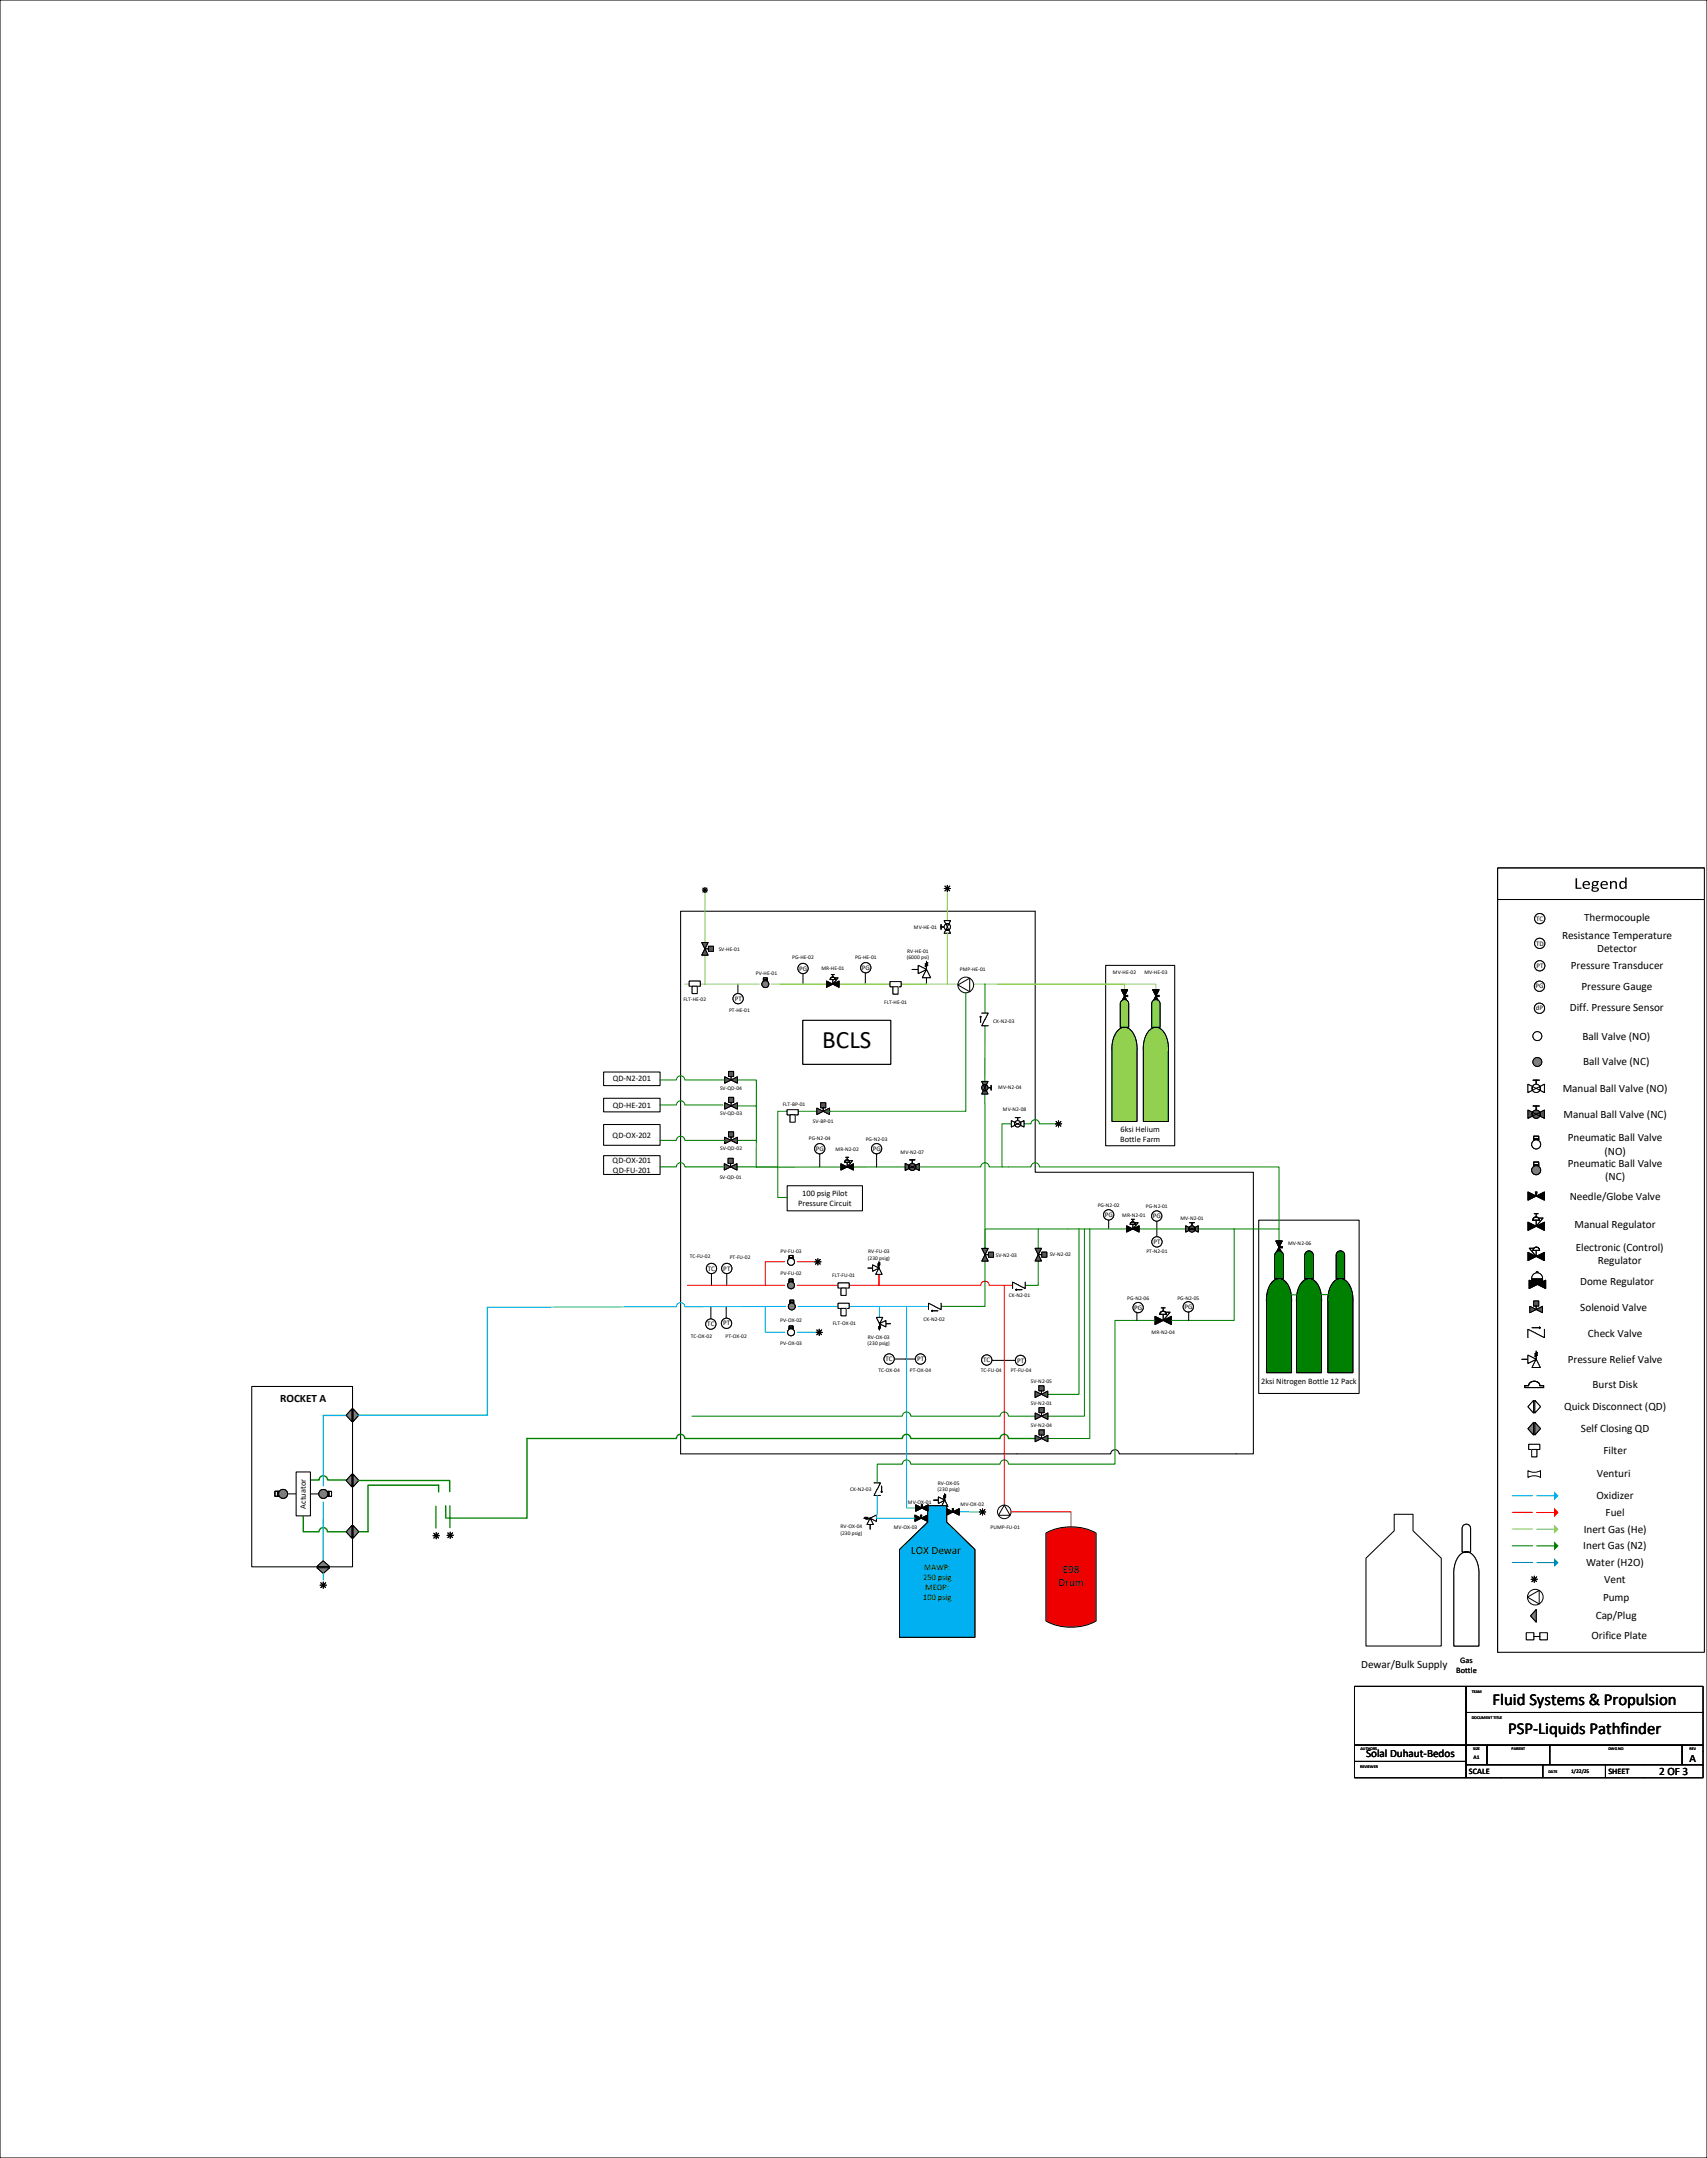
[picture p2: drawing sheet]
<svg xmlns="http://www.w3.org/2000/svg" width="432mm" height="546mm" viewBox="0 0 432 546" stroke-linecap="round" stroke-linejoin="round" font-family="sans-serif">
<defs><g id="words">
<text font-size="6.3" x="208" y="265.3">BCLS</text>
<g font-size="4.2">
<text x="377.6" y="431.4">Fluid Systems &amp; Propulsion</text>
<text x="381.5" y="438.8">PSP-Liquids Pathfinder</text>
</g>
<g font-size="2.8">
<text x="400.7" y="233">Thermocouple</text>
<text x="395.1" y="237.6">Resistance Temperature</text>
<text x="397.4" y="245.2">Pressure Transducer</text>
<text x="404" y="241">Detector</text>
<text x="400" y="250.4">Pressure Gauge</text>
<text x="397.1" y="255.9">Diff. Pressure Sensor</text>
<text x="400.3" y="263.1">Ball Valve (NO)</text>
<text x="400.5" y="269.6">Ball Valve (NC)</text>
<text x="395.3" y="276.3">Manual Ball Valve (NO)</text>
<text x="395.5" y="282.8">Manual Ball Valve (NC)</text>
<text x="396.6" y="288.8">Pneumatic Ball Valve</text>
<text x="405.9" y="292.2">(NO)</text>
<text x="396.6" y="295.3">Pneumatic Ball Valve</text>
<text x="406" y="298.7">(NC)</text>
<text x="397.1" y="303.5">Needle/Globe Valve</text>
<text x="398.3" y="310.6">Manual Regulator</text>
<text x="398.6" y="316.6">Electronic (Control)</text>
<text x="404.1" y="320">Regulator</text>
<text x="399.7" y="325.2">Dome Regulator</text>
<text x="399.8" y="331.8">Solenoid Valve</text>
<text x="401.7" y="338.3">Check Valve</text>
<text x="396.6" y="344.8">Pressure Relief Valve</text>
<text x="402.8" y="351.3">Burst Disk</text>
<text x="70.9" y="354.7">ROCKET A</text>
<text x="395.7" y="356.9">Quick Disconnect (QD)</text>
<text x="399.9" y="362.4">Self Closing QD</text>
<text x="405.6" y="368">Filter</text>
<text x="403.9" y="373.9">Venturi</text>
<text x="403.9" y="379.4">Oxidizer</text>
<text x="406.1" y="383.6">Fuel</text>
<text x="400.6" y="387.8">Inert Gas (He)</text>
<text x="230.5" y="393.2">LOX Dewar</text>
<text x="400.5" y="392">Inert Gas (N2)</text>
<text x="267.7" y="401.3">Drum</text>
<text x="268.8" y="398">E98</text>
<text x="401.2" y="396.3">Water (H2O)</text>
<text x="405.8" y="400.5">Vent</text>
<text x="405.5" y="405.1">Pump</text>
<text x="403.7" y="409.8">Cap/Plug</text>
<text x="402.6" y="414.6">Orifice Plate</text>
<text x="344.3" y="422.2">Dewar/Bulk Supply</text>
<text x="345.6" y="444.7">Solal Duhaut-Bedos</text>
<text x="419.7" y="449.2">2 OF 3</text>
<text x="427.4" y="445.8">A</text>
</g>
<g font-size="2.1">
<text x="155" y="273.7">QD-N2-201</text>
<text x="155" y="280.3">QD-HE-201</text>
<text x="155" y="287.9">QD-OX-202</text>
<text x="283.5" y="286.3">6ksi Helium</text>
<text x="283.4" y="288.9">Bottle Farm</text>
<text x="155" y="294.2">QD-OX-201</text>
<text x="155.1" y="296.8">QD-FU-201</text>
<text x="201.9" y="305.2">Pressure Circuit</text>
<text x="202.9" y="302.6">100 psig Pilot</text>
<text x="319" y="350.3">2ksi Nitrogen Bottle 12 Pack</text>
<text x="77.4" y="381.8" transform="rotate(-90 77.4 381.8)">Actuator</text>
<text x="233.5" y="399.8">250 psig</text>
<text x="233.8" y="397.3">MAWP:</text>
<text x="233.5" y="404.9">100 psig</text>
<text x="234.1" y="402.4">MEOP:</text>
<text x="368.3" y="423.4">Bottle</text>
<text x="369.4" y="420.9">Gas</text>
<text x="371.6" y="449">SCALE</text>
<text x="406.9" y="449">SHEET</text>
</g>
<g font-size="1.8">
<text x="388.6" y="233">TC</text>
<text x="388.6" y="239.3">TD</text>
<text x="202.1" y="245.6">PG</text>
<text x="218" y="245.4">PG</text>
<text x="388.6" y="244.9">PT</text>
<text x="388.4" y="250.1">PG</text>
<text x="185.8" y="253.3">PT</text>
<text x="388.5" y="255.7">dP</text>
<text x="206.4" y="291.2">PG</text>
<text x="220.8" y="291.2">PG</text>
<text x="279.5" y="308">PG</text>
<text x="291.6" y="308.3">PG</text>
<text x="291.8" y="314.8">PT</text>
<text x="179.1" y="321.5">TC</text>
<text x="183" y="321.5">PT</text>
<text x="178.9" y="335.6">TC</text>
<text x="182.9" y="335.4">PT</text>
<text x="286.9" y="331.4">PG</text>
<text x="299.6" y="331.3">PG</text>
<text x="224" y="344.5">TC</text>
<text x="232" y="344.5">PT</text>
<text x="248.7" y="344.7">TC</text>
<text x="257.3" y="344.8">PT</text>
</g>
<g font-size="1.4">
<text x="231.2" y="235">MV-HE-01</text>
<text x="181.8" y="240.6">SV-HE-01</text>
<text x="200.4" y="242.8">PG-HE-02</text>
<text x="207.8" y="245.4">MR-HE-01</text>
<text x="216.3" y="242.6">PG-HE-01</text>
<text x="229.4" y="242.8">(6000 psi)</text>
<text x="229.5" y="241.1">RV-HE-01</text>
<text x="242.8" y="245.8">PMP-HE-01</text>
<text x="191.2" y="246.7">PV-HE-01</text>
<text x="281.5" y="246.5">MV-HE-02</text>
<text x="289.5" y="246.5">MV-HE-03</text>
<text x="172.9" y="253.3">FLT-HE-02</text>
<text x="184.4" y="256">PT-HE-01</text>
<text x="223.7" y="254.1">FLT-HE-01</text>
<text x="251.2" y="258.8">CK-N2-03</text>
<text x="182.2" y="275.7">SV-QD-04</text>
<text x="252.5" y="275.7">MV-N2-04</text>
<text x="198" y="279.9">FLT-BP-01</text>
<text x="253.7" y="281.3">MV-N2-08</text>
<text x="182.2" y="282.3">SV-QD-03</text>
<text x="205.6" y="284.1">SV-BP-01</text>
<text x="182.2" y="291">SV-QD-02</text>
<text x="204.6" y="288.6">PG-N2-04</text>
<text x="211.4" y="291.2">MR-N2-02</text>
<text x="219" y="288.7">PG-N2-03</text>
<text x="227.8" y="292">MV-N2-07</text>
<text x="182.1" y="298.3">SV-QD-01</text>
<text x="277.7" y="305.5">PG-N2-02</text>
<text x="289.9" y="305.7">PG-N2-01</text>
<text x="283.9" y="308">MR-N2-01</text>
<text x="298.6" y="308.7">MV-N2-01</text>
<text x="197.4" y="317">PV-FU-03</text>
<text x="219.6" y="317.1">RV-FU-03</text>
<text x="265.5" y="318">SV-N2-02</text>
<text x="290" y="317.2">PT-N2-01</text>
<text x="325.8" y="315">MV-N2-06</text>
<text x="174.5" y="318.4">TC-FU-02</text>
<text x="184.6" y="318.6">PT-FU-02</text>
<text x="197.4" y="322.5">PV-FU-02</text>
<text x="210.5" y="323.2">FLT-FU-01</text>
<text x="219.5" y="318.8">(230 psig)</text>
<text x="251.9" y="318">SV-N2-03</text>
<text x="255.2" y="328.3">CK-N2-01</text>
<text x="285.2" y="328.9">PG-N2-06</text>
<text x="297.8" y="328.9">PG-N2-05</text>
<text x="197.4" y="334.4">PV-OX-02</text>
<text x="210.7" y="335.2">FLT-OX-01</text>
<text x="233.6" y="334.4">CK-N2-02</text>
<text x="174.8" y="338.5">TC-OX-02</text>
<text x="183.6" y="338.6">PT-OX-02</text>
<text x="197.4" y="340.4">PV-OX-03</text>
<text x="219.5" y="340.4">(230 psig)</text>
<text x="219.5" y="338.8">RV-OX-03</text>
<text x="291.3" y="337.6">MR-N2-04</text>
<text x="222.2" y="347.1">TC-OX-04</text>
<text x="230.2" y="347.1">PT-OX-04</text>
<text x="248.1" y="347.1">TC-FU-04</text>
<text x="255.7" y="347.1">PT-FU-04</text>
<text x="260.8" y="350.1">SV-N2-05</text>
<text x="260.8" y="355.6">SV-N2-01</text>
<text x="260.8" y="361.2">SV-N2-04</text>
<text x="215.1" y="377.3">CK-N2-03</text>
<text x="237.2" y="377.4">(230 psig)</text>
<text x="237.2" y="375.7">RV-OX-05</text>
<text x="229.7" y="380.5">MV-OX-01</text>
<text x="243" y="381.1">MV-OX-02</text>
<text x="212.6" y="388.5">(230 psig)</text>
<text x="212.6" y="386.8">RV-OX-04</text>
<text x="226.1" y="386.8">MV-OX-03</text>
<text x="250.6" y="386.8">PUMP-FU-01</text>
<text x="372.8" y="445.2">A1</text>
<text x="397.4" y="448.7">1/22/25</text>
</g>
<g font-size="1.1">
<text x="372.3" y="428.3">TEAM</text>
<text x="372.3" y="435">DOCUMENT TITLE</text>
<text x="344.2" y="442.8">AUTHORS</text>
<text x="372.6" y="442.8">SIZE</text>
<text x="382.4" y="442.8">PARENT</text>
<text x="406.9" y="442.8">DWG NO</text>
<text x="427.4" y="442.8">REV</text>
<text x="344.1" y="447.3">REVIEWER</text>
<text x="391.7" y="448.6">DATE</text>
</g>
</g></defs>
<path d="M0 0h431.8v546.1h-431.8z" fill="none" stroke="#000" stroke-width=".26"/>
<path d="M378.8 219.7h52.3v198.4h-52.3z" fill-rule="evenodd" fill="#fff"/>
<path d="M378.8 219.7h52.3v198.4h-52.3z" fill="none" stroke="#000" stroke-width=".26"/>
<path d="M378.8 219.7h52.3v7.9h-52.3z" fill-rule="evenodd" fill="#fff"/>
<path d="M378.8 219.7h52.3v7.9h-52.3z" fill="none" stroke="#000" stroke-width=".26"/>
<path d="M398.6 222.3h.3v2.3h1.1v.3h-1.4zM400.6 223.2a.84 .84 0 0 1 1.1-.3 .84 .84 0 0 1 .4 1.1h-1.4a.93 .93 0 0 0 1.4 .6v.1a1.09 1.09 0 0 1-1.4 0 1.09 1.09 0 0 1-.1-1.5zM400.9 223.4l-.2 .4h1.1a.55 .55 0 0 0-.3-.6 .55 .55 0 0 0-.6 .2zM402.9 223.1l.6-.2 1 .1-.1 .2h-.3a.79 .79 0 0 1-.2 1 .79 .79 0 0 1-.9 0l.1 .3h.7a.6 .6 0 0 1 .7 .7 .6 .6 0 0 1-.9 .5 .71 .71 0 0 1-1-.6l.2-.4a.5 .5 0 0 1 0-.8l-.1-.4zM403 223.6a.45 .45 0 0 0 .9 0 .45 .45 0 0 0-.9 0zM403 224.9l-.1 .1a.58 .58 0 0 0 .6 .4 .58 .58 0 0 0 .6-.4zM405.1 223.2a.84 .84 0 0 1 1.1-.3 .84 .84 0 0 1 .4 1.1h-1.4a.93 .93 0 0 0 1.4 .6v.1a1.09 1.09 0 0 1-1.4 0 1.09 1.09 0 0 1-.1-1.5zM405.4 223.4l-.2 .4h1.1a.55 .55 0 0 0-.3-.6 .55 .55 0 0 0-.6 .2zM407.3 223h.3v.3a.77 .77 0 0 1 .9-.4 .77 .77 0 0 1 .5 .8v1.2h-.3l-.1-1.4a.52 .52 0 0 0-.5-.3 .52 .52 0 0 0-.5 .4v1.3h-.3zM409.8 223.2a.87 .87 0 0 1 1.3 0v-1.1h.3l.1 2.8h-.3l-.1-.3a.97 .97 0 0 1-1.4 0 .97 .97 0 0 1 .1-1.4zM410.2 223.4a.69 .69 0 0 0-.3 .9 .69 .69 0 0 0 .9 .2l.3-.2v-.7l-.4-.4z" fill="#000"/>
<path d="M378.8 219.7h52.3v198.4h-52.3z" fill-rule="evenodd" fill="#fff"/>
<path d="M378.8 219.7h52.3v198.4h-52.3z" fill="none" stroke="#000" stroke-width=".26"/>
<path d="M378.8 219.7h52.3v7.9h-52.3z" fill-rule="evenodd" fill="#fff"/>
<path d="M378.8 219.7h52.3v7.9h-52.3zM72.7 378h2.2M78.5 378h2.2" fill="none" stroke="#000" stroke-width=".26"/>
<path d="M398.6 222.3h.3v2.3h1.1v.3h-1.4zM400.6 223.2a.84 .84 0 0 1 1.1-.3 .84 .84 0 0 1 .4 1.1h-1.4a.93 .93 0 0 0 1.4 .6v.1a1.09 1.09 0 0 1-1.4 0 1.09 1.09 0 0 1-.1-1.5zM400.9 223.4l-.2 .4h1.1a.55 .55 0 0 0-.3-.6 .55 .55 0 0 0-.6 .2zM402.9 223.1l.6-.2 1 .1-.1 .2h-.3a.79 .79 0 0 1-.2 1 .79 .79 0 0 1-.9 0l.1 .3h.7a.6 .6 0 0 1 .7 .7 .6 .6 0 0 1-.9 .5 .71 .71 0 0 1-1-.6l.2-.4a.5 .5 0 0 1 0-.8l-.1-.4zM403 223.6a.45 .45 0 0 0 .9 0 .45 .45 0 0 0-.9 0zM403 224.9l-.1 .1a.58 .58 0 0 0 .6 .4 .58 .58 0 0 0 .6-.4zM405.1 223.2a.84 .84 0 0 1 1.1-.3 .84 .84 0 0 1 .4 1.1h-1.4a.93 .93 0 0 0 1.4 .6v.1a1.09 1.09 0 0 1-1.4 0 1.09 1.09 0 0 1-.1-1.5zM405.4 223.4l-.2 .4h1.1a.55 .55 0 0 0-.3-.6 .55 .55 0 0 0-.6 .2zM407.3 223h.3v.3a.77 .77 0 0 1 .9-.4 .77 .77 0 0 1 .5 .8v1.2h-.3l-.1-1.4a.52 .52 0 0 0-.5-.3 .52 .52 0 0 0-.5 .4v1.3h-.3zM409.8 223.2a.87 .87 0 0 1 1.3 0v-1.1h.3l.1 2.8h-.3l-.1-.3a.97 .97 0 0 1-1.4 0 .97 .97 0 0 1 .1-1.4zM410.2 223.4a.69 .69 0 0 0-.3 .9 .69 .69 0 0 0 .9 .2l.3-.2v-.7l-.4-.4z" fill="#000"/>
<path d="M78.5 374.5h2.2a1.06 1.06 0 0 1 1.1-1 1.06 1.06 0 0 1 1 1h4.9M76.7 383.6v4h4a1.06 1.06 0 0 1 1.1-1 1.06 1.06 0 0 1 1 1h4.8M90.6 387.6h2.5" fill="none" stroke="#008000" stroke-width=".35"/>
<path d="M81.8 380.1l-.1 14.9" fill="none" stroke="#00b0f0" stroke-width=".35"/>
<g fill="none" stroke="#000" stroke-width=".25">
<path d="M388 294.1h1.2v.9h-1.2zM388 294.7h1.2v.3h-1.2zM388.6 295.1v.5M386.5 309.3v2.1l4.2-2.1v2.1zM388 308.2a.82 .82 0 0 1 .9-.2 .82 .82 0 0 1 .5 .8h-1.7zM388.1 307.1h1M388.6 307.1v.9M389.2 308.2h1.1l-1.7 2.1v-1.5M342.6 426.8h28.2v14.8h-28.2zM370.8 426.7h60v6.7h-60zM370.8 433.4h60v8.2h-60zM342.6 441.6h28.2v4.2h-28.2z"/>
<path d="M342.6 445.7h28.2v4.2h-28.2zM370.8 441.6h5.3v5h-5.3zM370.8 446.6h19.4v3.3h-19.4zM376.1 443.3v-1.7h15.9v1.7M376.1 443.3v3.3h15.9v-3.3M390.2 446.6h15.9v3.3h-15.9zM392 443.3v-1.7h33.5v1.7M392 443.3v3.3h33.5v-3.3M406.1 446.6h24.7v3.3h-24.7zM425.5 441.6h5.3v5h-5.3z"/>
</g>
<g fill="#000">
<path d="M386.5 309.3v2.1l4.2-2.1v2.1z" fill-rule="evenodd"/>
<path d="M386.5 309.3v2.1l4.2-2.1v2.1z" fill-rule="evenodd"/>
</g>
<circle cx="388.6" cy="296.1" r="1.13" fill="#7f7f7f"/>
<circle cx="388.6" cy="296.1" r="1.13" fill="none" stroke="#000" stroke-width=".25"/>
<circle cx="388.6" cy="296.1" r="1.13" fill="#7f7f7f"/>
<g fill="none" stroke="#000" stroke-width=".25">
<path d="M388 294.1h1.2v.9h-1.2zM388 294.7h1.2v.3h-1.2zM388.6 295.1v.5"/>
<circle cx="388.6" cy="296.1" r="1.13"/>
</g>
<circle cx="388.6" cy="296.1" r="1.13" fill="#7f7f7f"/>
<g fill="none" stroke="#000" stroke-width=".25">
<path d="M388 287.5h1.2v1h-1.2zM388 288.2h1.2v.3h-1.2zM388.6 288.5v.6"/>
<circle cx="388.6" cy="296.1" r="1.13"/>
</g>
<circle cx="388.6" cy="289.6" r="1.13" fill="#fff"/>
<circle cx="388.6" cy="289.6" r="1.13" fill="none" stroke="#000" stroke-width=".25"/>
<circle cx="388.6" cy="289.6" r="1.13" fill="#fff"/>
<g fill="none" stroke="#000" stroke-width=".25">
<path d="M388 287.5h1.2v1h-1.2zM388 288.2h1.2v.3h-1.2zM388.6 288.5v.6"/>
<circle cx="388.6" cy="289.6" r="1.13"/>
</g>
<circle cx="388.6" cy="289.6" r="1.13" fill="#fff"/>
<g fill="none" stroke="#000" stroke-width=".25">
<path d="M387.8 279.9h1.6M388.6 279.9v1.4"/>
<circle cx="388.6" cy="289.6" r="1.13"/>
</g>
<path d="M386.5 280.9v2.1l1.2-.6v-.9zM389.5 281.5l1.2-.6v2.1l-1.2-.6zM387.6 282a1.04 1.04 0 0 1 2 0 1.04 1.04 0 0 1-2 0z" fill-rule="evenodd" fill="#595959"/>
<g fill="none" stroke="#000" stroke-width=".25">
<path d="M387.8 279.9h1.6M388.6 279.9v1.4M386.5 280.9l1.2 .6v.9l-1.2 .6zM387.7 281.5l1.8 .9M389.5 281.5l1.2-.6v2.1l-1.2-.6zM389.5 281.5l-1.8 .9"/>
<circle cx="388.6" cy="282" r="1.04"/>
</g>
<path d="M386.5 280.9v2.1l1.2-.6v-.9zM389.5 281.5l1.2-.6v2.1l-1.2-.6zM387.6 282a1.04 1.04 0 0 1 2 0 1.04 1.04 0 0 1-2 0z" fill-rule="evenodd" fill="#595959"/>
<g fill="none" stroke="#000" stroke-width=".25">
<path d="M387.8 273.3h1.6M388.6 273.3v1.4M386.5 280.9l1.2 .6v.9l-1.2 .6zM387.7 281.5l1.8 .9M389.5 281.5l1.2-.6v2.1l-1.2-.6zM389.5 281.5l-1.8 .9"/>
<circle cx="388.6" cy="282" r="1.04"/>
</g>
<path d="M386.5 274.4v2.1l1.2-.6v-.9zM389.5 275l1.2-.6v2.1l-1.2-.6zM387.6 275.4a1.04 1.04 0 0 1 2 0 1.04 1.04 0 0 1-2 0z" fill-rule="evenodd" fill="#fff"/>
<g fill="none" stroke="#000" stroke-width=".25">
<path d="M386.5 274.4l1.2 .6v.9l-1.2 .6zM387.7 275l1.8 .9M387.8 273.3h1.6M388.6 273.3v1.4M389.5 275l1.2-.6v2.1l-1.2-.6zM389.5 275l-1.8 .9"/>
<circle cx="388.6" cy="275.4" r="1.04"/>
</g>
<path d="M386.5 274.4v2.1l1.2-.6v-.9zM389.5 275l1.2-.6v2.1l-1.2-.6zM387.6 275.4a1.04 1.04 0 0 1 2 0 1.04 1.04 0 0 1-2 0z" fill-rule="evenodd" fill="#fff"/>
<g fill="none" stroke="#000" stroke-width=".25">
<path d="M386.5 274.4l1.2 .6v.9l-1.2 .6zM387.7 275l1.8 .9M389.5 275l1.2-.6v2.1l-1.2-.6zM389.5 275l-1.8 .9M386.5 301.6l4.2 2.1v-2.1l-4.2 2.1zM388.4 301.6h.4l-.2 1.1z"/>
<circle cx="388.6" cy="275.4" r="1.04"/>
</g>
<g fill="#000">
<path d="M388.4 301.6h.4l-.2 1.1z"/>
<path d="M386.5 301.6l4.2 2.1v-2.1l-4.2 2.1z" fill-rule="evenodd"/>
<path d="M386.5 301.6l4.2 2.1v-2.1l-4.2 2.1z" fill-rule="evenodd"/>
</g>
<path d="M386.5 336.4l4.2 2.1v-2.1l-4.2 2.1z" fill-rule="evenodd" fill="#fff"/>
<path d="M387.6 336h2M389.4 335.8l.2 .2-.2 .2M390.7 336.4v2.1l-4.2-2.1v2.1" fill="none" stroke="#000" stroke-width=".25"/>
<path d="M386.5 336.4l4.2 2.1v-2.1l-4.2 2.1z" fill-rule="evenodd" fill="#fff"/>
<path d="M387.6 336h2M389.4 335.8l.2 .2-.2 .2M390.7 336.4v2.1l-4.2-2.1v2.1M385 344h1.5" fill="none" stroke="#000" stroke-width=".25"/>
<path d="M386.5 342.9l2.1 1.1 1 2.1h-2l1-2.1-2.1 1z" fill-rule="evenodd" fill="#fff"/>
<path d="M385 344h1.5M386.5 342.9l2.1 1.1 1 2.1h-2l1-2.1-2.1 1zM388.6 341.9v2.1M388.9 342.9l-.7 .4M388.9 342.6l-.7 .3M388.9 342.2l-.7 .4" fill="none" stroke="#000" stroke-width=".25"/>
<path d="M386.5 342.9l2.1 1.1 1 2.1h-2l1-2.1-2.1 1z" fill-rule="evenodd" fill="#fff"/>
<path d="M386.5 342.9l2.1 1.1 1 2.1h-2l1-2.1-2.1 1zM388.6 341.9v2.1M388.9 342.9l-.7 .4M388.9 342.6l-.7 .3M388.9 342.2l-.7 .4" fill="none" stroke="#000" stroke-width=".25"/>
<path d="M388.3 354.4l1.4 1.6-1.4 1.6z" fill="#fff"/>
<path d="M388.3 354.4l1.4 1.6-1.4 1.6z" fill="none" stroke="#000" stroke-width=".25"/>
<path d="M387.9 354.4v3.2l-1.4-1.6z" fill="#fff"/>
<path d="M387.9 354.4v3.2l-1.4-1.6z" fill="none" stroke="#000" stroke-width=".25"/>
<path d="M388.3 354.4l1.4 1.6-1.4 1.6z" fill="#fff"/>
<path d="M388.3 354.4l1.4 1.6-1.4 1.6z" fill="none" stroke="#000" stroke-width=".25"/>
<path d="M387.9 354.4v3.2l-1.4-1.6z" fill="#fff"/>
<path d="M387.9 354.4v3.2l-1.4-1.6z" fill="none" stroke="#000" stroke-width=".25"/>
<path d="M388.3 359.9l1.4 1.6-1.4 1.6z" fill="#7f7f7f"/>
<path d="M388.3 359.9l1.4 1.6-1.4 1.6z" fill="none" stroke="#000" stroke-width=".25"/>
<path d="M387.9 359.9v3.2l-1.4-1.6z" fill="#7f7f7f"/>
<path d="M387.9 359.9v3.2l-1.4-1.6z" fill="none" stroke="#000" stroke-width=".25"/>
<path d="M388.3 359.9l1.4 1.6-1.4 1.6z" fill="#7f7f7f"/>
<path d="M388.3 359.9l1.4 1.6-1.4 1.6z" fill="none" stroke="#000" stroke-width=".25"/>
<path d="M387.9 359.9v3.2l-1.4-1.6z" fill="#7f7f7f"/>
<path d="M387.9 359.9v3.2l-1.4-1.6z" fill="none" stroke="#000" stroke-width=".25"/>
<path d="M386.7 365.5h2.8v1.3h-2.8z" fill-rule="evenodd" fill="#fff"/>
<path d="M386.7 365.5h2.8v1.3h-2.8z" fill="none" stroke="#000" stroke-width=".25"/>
<path d="M387.5 366.8h1.2v1.9h-1.2z" fill-rule="evenodd" fill="#fff"/>
<path d="M387.5 366.8h1.2v1.9h-1.2z" fill="none" stroke="#000" stroke-width=".25"/>
<path d="M386.7 365.5h2.8v1.3h-2.8z" fill-rule="evenodd" fill="#fff"/>
<path d="M386.7 365.5h2.8v1.3h-2.8z" fill="none" stroke="#000" stroke-width=".25"/>
<path d="M387.5 366.8h1.2v1.9h-1.2z" fill-rule="evenodd" fill="#fff"/>
<path d="M387.5 366.8h1.2v1.9h-1.2z" fill="none" stroke="#000" stroke-width=".25"/>
<circle cx="389.5" cy="244.4" r="1.29" fill="#fff"/>
<circle cx="389.5" cy="244.4" r="1.29" fill="none" stroke="#000" stroke-width=".26"/>
<circle cx="389.5" cy="244.4" r="1.29" fill="#fff"/>
<circle cx="389.5" cy="244.4" r="1.29" fill="none" stroke="#000" stroke-width=".26"/>
<circle cx="389.5" cy="232.5" r="1.29" fill="#fff"/>
<circle cx="389.5" cy="232.5" r="1.29" fill="none" stroke="#000" stroke-width=".26"/>
<circle cx="389.5" cy="232.5" r="1.29" fill="#fff"/>
<g fill="none" stroke="#000" stroke-width=".26">
<path d="M387.3 399.6h1.6M387.5 399l1.2 1.2M388.1 398.9v1.5M388.7 399l-1.2 1.3"/>
<circle cx="389.5" cy="232.5" r="1.29"/>
</g>
<path d="M387.9 329.2h1.3v1.3h-1.3z" fill-rule="evenodd" fill="#595959"/>
<path d="M387.9 329.2h1.3v1.3h-1.3zM388.6 330.5v.9" fill="none" stroke="#000" stroke-width=".25"/>
<path d="M387 330.6l3.2 1.6v-1.6l-3.2 1.6z" fill-rule="evenodd" fill="#595959"/>
<path d="M387 330.6l3.2 1.6v-1.6l-3.2 1.6z" fill="none" stroke="#000" stroke-width=".25"/>
<path d="M387.9 329.2h1.3v1.3h-1.3z" fill-rule="evenodd" fill="#595959"/>
<path d="M387.9 329.2h1.3v1.3h-1.3zM388.6 330.5v.9" fill="none" stroke="#000" stroke-width=".25"/>
<path d="M387 330.6l3.2 1.6v-1.6l-3.2 1.6z" fill-rule="evenodd" fill="#595959"/>
<path d="M387 330.6l3.2 1.6v-1.6l-3.2 1.6z" fill="none" stroke="#000" stroke-width=".25"/>
<path d="M386.5 372.2a3.2 3.2 0 0 0 3.2 0v1.7a3.2 3.2 0 0 0-3.2 0z" fill-rule="evenodd" fill="#fff"/>
<path d="M386.5 372.2a3.2 3.2 0 0 0 3.2 0v1.7a3.2 3.2 0 0 0-3.2 0z" fill="none" stroke="#000" stroke-width=".25"/>
<circle cx="389.4" cy="249.6" r="1.29" fill="#fff"/>
<circle cx="389.4" cy="249.6" r="1.29" fill="none" stroke="#000" stroke-width=".26"/>
<circle cx="389.4" cy="249.6" r="1.29" fill="#fff"/>
<circle cx="389.4" cy="249.6" r="1.29" fill="none" stroke="#000" stroke-width=".26"/>
<circle cx="388.4" cy="404.2" r="1.99" fill="#fff"/>
<circle cx="388.4" cy="404.2" r="1.99" fill="none" stroke="#000" stroke-width=".25"/>
<path d="M386.4 404.2l3-1.7v3.4z" fill="#fff"/>
<path d="M385.7 350.7h1a1.47 1.47 0 0 1 1.4-1.2 1.47 1.47 0 0 1 1.4 1.2h1v.4h-4.8zM386.4 404.2l3-1.7v3.4z" fill="none" stroke="#000" stroke-width=".25"/>
<circle cx="389.4" cy="255.2" r="1.29" fill="#fff"/>
<circle cx="389.4" cy="255.2" r="1.29" fill="none" stroke="#000" stroke-width=".26"/>
<circle cx="389.4" cy="255.2" r="1.29" fill="#fff"/>
<circle cx="389.4" cy="255.2" r="1.29" fill="none" stroke="#000" stroke-width=".26"/>
<path d="M388.6 407.3v3.2l-1.4-1.6z" fill="#7f7f7f"/>
<path d="M388.6 407.3v3.2l-1.4-1.6z" fill="none" stroke="#000" stroke-width=".25"/>
<path d="M388.6 407.3v3.2l-1.4-1.6z" fill="#7f7f7f"/>
<path d="M388.6 407.3v3.2l-1.4-1.6z" fill="none" stroke="#000" stroke-width=".25"/>
<path d="M386.1 413.2h1.9v1.8h-1.9z" fill-rule="evenodd" fill="#fff"/>
<path d="M386.1 413.2h1.9v1.8h-1.9z" fill="none" stroke="#000" stroke-width=".25"/>
<path d="M389.5 413.2h1.9v1.8h-1.9z" fill-rule="evenodd" fill="#fff"/>
<path d="M388 414.1h1.5M389.5 413.2h1.9v1.8h-1.9z" fill="none" stroke="#000" stroke-width=".25"/>
<path d="M386.1 413.2h1.9v1.8h-1.9z" fill-rule="evenodd" fill="#fff"/>
<path d="M386.1 413.2h1.9v1.8h-1.9z" fill="none" stroke="#000" stroke-width=".25"/>
<path d="M389.5 413.2h1.9v1.8h-1.9z" fill-rule="evenodd" fill="#fff"/>
<path d="M388 414.1h1.5M389.5 413.2h1.9v1.8h-1.9z" fill="none" stroke="#000" stroke-width=".25"/>
<circle cx="389.5" cy="238.7" r="1.29" fill="#fff"/>
<circle cx="389.5" cy="238.7" r="1.29" fill="none" stroke="#000" stroke-width=".26"/>
<circle cx="389.5" cy="238.7" r="1.29" fill="#fff"/>
<circle cx="389.5" cy="238.7" r="1.29" fill="none" stroke="#000" stroke-width=".26"/>
<circle cx="388.9" cy="268.7" r="1.12" fill="#7f7f7f"/>
<circle cx="388.9" cy="268.7" r="1.12" fill="none" stroke="#000" stroke-width=".25"/>
<circle cx="388.9" cy="268.7" r="1.12" fill="#7f7f7f"/>
<circle cx="388.9" cy="268.7" r="1.12" fill="none" stroke="#000" stroke-width=".25"/>
<circle cx="388.9" cy="262.2" r="1.12" fill="#fff"/>
<circle cx="388.9" cy="262.2" r="1.12" fill="none" stroke="#000" stroke-width=".25"/>
<circle cx="388.9" cy="262.2" r="1.12" fill="#fff"/>
<g fill="none" stroke="#000" stroke-width=".25">
<path d="M386.5 316.9v2.1l4.2-2.1v2.1zM388 315.9h-1.1l1.7 2.1v-1.6M388 315.8a.82 .82 0 0 1 .9-.1 .82 .82 0 0 1 .5 .7h-1.6z"/>
<circle cx="388.9" cy="262.2" r="1.12"/>
</g>
<g fill="#000">
<path d="M386.5 316.9v2.1l4.2-2.1v2.1z" fill-rule="evenodd"/>
<path d="M386.5 316.9v2.1l4.2-2.1v2.1z" fill-rule="evenodd"/>
</g>
<path d="M388.6 321.8h.4v.4h-.4z" fill-rule="evenodd" fill="#595959"/>
<path d="M386.8 324v2.1l4.2-2.1v2.1zM388.6 321.8h.4v.4h-.4z" fill="none" stroke="#000" stroke-width=".25"/>
<g fill="#000">
<path d="M386.8 324v2.1l4.2-2.1v2.1z" fill-rule="evenodd"/>
<path d="M386.8 324v2.1l4.2-2.1v2.1z" fill-rule="evenodd"/>
</g>
<circle cx="388.8" cy="323.5" r="1.37" fill="#fff"/>
<circle cx="388.8" cy="323.5" r="1.37" fill="none" stroke="#000" stroke-width=".25"/>
<g fill="#000">
<path d="M387.5 324.1h2.7v.7h-2.7z" fill-rule="evenodd"/>
<path d="M387.5 323.6h2.7v.7h-2.7z" fill-rule="evenodd"/>
</g>
<path d="M387.5 324.1h2.7v.7h-2.7zM387.5 323.6h2.7v.7h-2.7z" fill="none" stroke="#000" stroke-width=".26"/>
<path d="M388.6 321.8h.4v.4h-.4z" fill-rule="evenodd" fill="#595959"/>
<path d="M386.8 324v2.1l4.2-2.1v2.1zM388.6 321.8h.4v.4h-.4z" fill="none" stroke="#000" stroke-width=".25"/>
<path d="M386.8 324v2.1l4.2-2.1v2.1z" fill-rule="evenodd" fill="#000"/>
<circle cx="388.8" cy="323.5" r="1.37" fill="#fff"/>
<circle cx="388.8" cy="323.5" r="1.37" fill="none" stroke="#000" stroke-width=".25"/>
<g fill="#000">
<path d="M387.5 324.1h2.7v.7h-2.7z" fill-rule="evenodd"/>
<path d="M387.5 323.6h2.7v.7h-2.7z" fill-rule="evenodd"/>
</g>
<path d="M387.5 324.1h2.7v.7h-2.7zM387.5 323.6h2.7v.7h-2.7z" fill="none" stroke="#000" stroke-width=".26"/>
<path d="M352.7 383.2h4.7v4.2l7.2 6.9v22.2h-19.1v-22.2l7.2-6.9z" fill-rule="evenodd" fill="#fff"/>
<path d="M352.7 383.2h4.7v4.2l7.2 6.9v22.2h-19.1v-22.2l7.2-6.9z" fill="none" stroke="#000" stroke-width=".26"/>
<path d="M369.2 393.7a7.5 7.5 0 0 0-1.4 5v17.8h6.3v-17.8a6.1 6.1 0 0 0-2.3-5.8 2.12 2.12 0 0 0-2.6 .8zM370.1 386.2l-.2 .6v5.9h2.1v-5.9a1.06 1.06 0 0 0-.7-1 1.06 1.06 0 0 0-1.2 .4z" fill-rule="evenodd" fill="#fff"/>
<path d="M369.2 393.7a2.33 2.33 0 0 1 4 .7 7.8 7.8 0 0 1 .9 4.3v17.8h-6.3v-17.8a7.8 7.8 0 0 1 1.4-5zM370.1 386.2a1.06 1.06 0 0 1 1.2-.4 1.06 1.06 0 0 1 .7 1v5.9h-2.1v-5.9z" fill="none" stroke="#000" stroke-width=".26"/>
<path d="M369.2 393.7a7.5 7.5 0 0 0-1.4 5v17.8h6.3v-17.8a6.1 6.1 0 0 0-2.3-5.8 2.12 2.12 0 0 0-2.6 .8zM370.1 386.2l-.2 .6v5.9h2.1v-5.9a1.06 1.06 0 0 0-.7-1 1.06 1.06 0 0 0-1.2 .4z" fill-rule="evenodd" fill="#fff"/>
<path d="M369.2 393.7a2.33 2.33 0 0 1 4 .7 7.8 7.8 0 0 1 .9 4.3v17.8h-6.3v-17.8a7.8 7.8 0 0 1 1.4-5zM370.1 386.2a1.06 1.06 0 0 1 1.2-.4 1.06 1.06 0 0 1 .7 1v5.9h-2.1v-5.9z" fill="none" stroke="#000" stroke-width=".26"/>
<path d="M388.7 378.5h4.6" fill="none" stroke="#00b0f0" stroke-width=".26"/>
<path d="M393.1 377.4l1.2 1.1-1.2 1.2z" fill="#00b0f0"/>
<path d="M388.7 382.8h4.6" fill="none" stroke="#f00" stroke-width=".26"/>
<path d="M393.1 381.6l1.2 1.2-1.2 1.1z" fill="#f00"/>
<path d="M388.7 387h4.6" fill="none" stroke="#92d050" stroke-width=".26"/>
<path d="M393.1 385.8l1.1 1.2-1.1 1.1z" fill="#92d050"/>
<path d="M388.7 391.2h4.6" fill="none" stroke="#008000" stroke-width=".26"/>
<path d="M393.1 390l1.2 1.2-1.2 1.2z" fill="#008000"/>
<path d="M388.7 395.4h4.6" fill="none" stroke="#0070c0" stroke-width=".26"/>
<path d="M393.1 394.3l1.2 1.1-1.2 1.2z" fill="#0070c0"/>
<path d="M382.5 378.5h5.2" fill="none" stroke="#00b0f0" stroke-width=".26"/>
<path d="M382.5 382.7h5.2" fill="none" stroke="#f00" stroke-width=".26"/>
<path d="M382.5 387h5.2" fill="none" stroke="#92d050" stroke-width=".26"/>
<path d="M382.5 391.2h5.2" fill="none" stroke="#008000" stroke-width=".26"/>
<path d="M382.5 395.4h5.2" fill="none" stroke="#0070c0" stroke-width=".26"/>
<path d="M81.8 358.2v17.8" fill="none" stroke="#00b0f0" stroke-width=".35"/>
<path d="M82.3 378h.6M82.9 377.4h.3v1.3h-.3zM82.9 377.4h1v1.3h-1z" fill="none" stroke="#000" stroke-width=".25"/>
<circle cx="81.8" cy="378" r="1.12" fill="#7f7f7f"/>
<circle cx="81.8" cy="378" r="1.12" fill="none" stroke="#000" stroke-width=".25"/>
<circle cx="81.8" cy="378" r="1.12" fill="#7f7f7f"/>
<g fill="none" stroke="#000" stroke-width=".25">
<path d="M82.3 378h.6M82.9 377.4h.3v1.3h-.3zM82.9 377.4h1v1.3h-1z"/>
<circle cx="81.8" cy="378" r="1.12"/>
</g>
<circle cx="81.8" cy="378" r="1.12" fill="#7f7f7f"/>
<circle cx="81.8" cy="378" r="1.12" fill="none" stroke="#000" stroke-width=".25"/>
<path d="M63.7 350.9h25.5v45.6h-25.5z" fill="none" stroke="#000" stroke-width=".26"/>
<path d="M89.3 386l1.5 1.6-1.5 1.6z" fill="#7f7f7f"/>
<path d="M89.3 386l1.5 1.6-1.5 1.6z" fill="none" stroke="#000" stroke-width=".25"/>
<path d="M89 386v3.2l-1.4-1.6z" fill="#7f7f7f"/>
<path d="M89 386v3.2l-1.4-1.6z" fill="none" stroke="#000" stroke-width=".25"/>
<path d="M89.3 386l1.5 1.6-1.5 1.6z" fill="#7f7f7f"/>
<path d="M89.3 386l1.5 1.6-1.5 1.6z" fill="none" stroke="#000" stroke-width=".25"/>
<path d="M89 386v3.2l-1.4-1.6z" fill="#7f7f7f"/>
<path d="M89 386v3.2l-1.4-1.6z" fill="none" stroke="#000" stroke-width=".25"/>
<path d="M229 295.3l-37.7 .1M262.6 311v4.9" fill="none" stroke="#008000" stroke-width=".26"/>
<path d="M234.4 247.4v1.6M292.6 309v1.9M292.6 311v1.9M179.8 330.6v3.2M180 322.3v3M183.7 330.6v3.2M226.2 343.9h5.9M250.9 344.3h6M312.7 367.9h-29.6a1.06 1.06 0 0 0-1.1-1 1.06 1.06 0 0 0-1 1h-108.8v-137.3h89.7v66.1h55.2v71.2h-4.4" fill="none" stroke="#000" stroke-width=".26"/>
<path d="M242.6 382.6h5.9" fill="none" stroke="#00b0f0" stroke-width=".26"/>
<path d="M318.4 308.8h25.4v43.8h-25.4z" fill-rule="evenodd" fill="#fff"/>
<path d="M203.1 246.2v2.7M218.9 246.2v2.7M280.4 308.7v2.1M318.4 308.8h25.4v43.8h-25.4zM183.8 322.3v3" fill="none" stroke="#000" stroke-width=".26"/>
<path d="M279.7 244.3h17.4v45.6h-17.4z" fill-rule="evenodd" fill="#fff"/>
<path d="M279.7 244.3h17.4v45.6h-17.4z" fill="none" stroke="#000" stroke-width=".26"/>
<path d="M195.2 249.1h13.9" fill="none" stroke="#92d050" stroke-width=".26"/>
<path d="M229.3 330.6v51h2.3" fill="none" stroke="#00b0f0" stroke-width=".26"/>
<path d="M236.2 379.6h1.2" fill="none" stroke="#000" stroke-width=".25"/>
<path d="M237.4 378.8l1.6 .8 .8 1.6h-1.6l.8-1.6-1.6 .8z" fill-rule="evenodd" fill="#fff"/>
<path d="M236.2 379.6h1.2M237.4 378.8l1.6 .8 .8 1.6h-1.6l.8-1.6-1.6 .8zM239 378v1.6M239.2 378.8l-.5 .3M239.2 378.6l-.5 .2M239.2 378.3l-.5 .3" fill="none" stroke="#000" stroke-width=".25"/>
<path d="M237.4 378.8l1.6 .8 .8 1.6h-1.6l.8-1.6-1.6 .8z" fill-rule="evenodd" fill="#fff"/>
<path d="M237.4 378.8l1.6 .8 .8 1.6h-1.6l.8-1.6-1.6 .8zM239 378v1.6M239.2 378.8l-.5 .3M239.2 378.6l-.5 .2M239.2 378.3l-.5 .3" fill="none" stroke="#000" stroke-width=".25"/>
<path d="M234.7 381h4.8v4.2l7.1 6.9v22.2h-19v-22.2l7.1-6.9z" fill-rule="evenodd" fill="#00b0f0"/>
<path d="M234.7 381h4.8v4.2l7.1 6.9v22.2h-19v-22.2l7.1-6.9z" fill="none" stroke="#000" stroke-width=".26"/>
<g fill="#000">
<path d="M233.1 380.8h.3l-.2 .8zM240.9 381.8h.3l-.2 .8z"/>
<path d="M231.6 380.8l3.2 1.6v-1.6l-3.2 1.6z" fill-rule="evenodd"/>
<path d="M231.6 380.8l3.2 1.6v-1.6l-3.2 1.6z" fill-rule="evenodd"/>
<path d="M239.5 381.8l3.1 1.6v-1.6l-3.1 1.6z" fill-rule="evenodd"/>
<path d="M239.5 381.8l3.1 1.6v-1.6l-3.1 1.6z" fill-rule="evenodd"/>
</g>
<path d="M236.2 379.6h1.2M231.6 380.8l3.2 1.6v-1.6l-3.2 1.6zM233.1 380.8h.3l-.2 .8zM239.5 381.8l3.1 1.6v-1.6l-3.1 1.6zM240.9 381.8h.3l-.2 .8z" fill="none" stroke="#000" stroke-width=".25"/>
<path d="M237.4 378.8l1.6 .8 .8 1.6h-1.6l.8-1.6-1.6 .8z" fill-rule="evenodd" fill="#fff"/>
<path d="M237.4 378.8l1.6 .8 .8 1.6h-1.6l.8-1.6-1.6 .8zM239 378v1.6M239.2 378.8l-.5 .3M239.2 378.6l-.5 .2M239.2 378.3l-.5 .3" fill="none" stroke="#000" stroke-width=".25"/>
<path d="M234.7 381h4.8v4.2l7.1 6.9v22.2h-19v-22.2l7.1-6.9z" fill-rule="evenodd" fill="#00b0f0"/>
<path d="M234.7 381h4.8v4.2l7.1 6.9v22.2h-19v-22.2l7.1-6.9z" fill="none" stroke="#000" stroke-width=".26"/>
<g fill="#000">
<path d="M233.1 380.8h.3l-.2 .8zM240.9 381.8h.3l-.2 .8z"/>
<path d="M231.6 380.8l3.2 1.6v-1.6l-3.2 1.6z" fill-rule="evenodd"/>
<path d="M239.5 381.8l3.1 1.6v-1.6l-3.1 1.6z" fill-rule="evenodd"/>
</g>
<path d="M231.6 380.8l3.2 1.6v-1.6l-3.2 1.6zM233.1 380.8h.3l-.2 .8zM239.5 381.8l3.1 1.6v-1.6l-3.1 1.6zM240.9 381.8h.3l-.2 .8z" fill="none" stroke="#000" stroke-width=".25"/>
<path d="M234.9 330.6h-12.4" fill="none" stroke="#00b0f0" stroke-width=".26"/>
<path d="M329.3 324.5a7.5 7.5 0 0 0-1.3 5v17.9h6.3v-17.9a6.1 6.1 0 0 0-2.3-5.7 2.12 2.12 0 0 0-2.7 .7zM330.5 316.7l-.4 .9v6h2.1v-6a1.06 1.06 0 0 0-.6-.9 1.06 1.06 0 0 0-1.1 0z" fill-rule="evenodd" fill="#008000"/>
<path d="M330.5 316.7a1.06 1.06 0 0 1 1.1 0 1.06 1.06 0 0 1 .6 .9v6h-2.1v-6zM329.3 324.5a2.32 2.32 0 0 1 4.1 .7 7.8 7.8 0 0 1 .9 4.3v17.9h-6.3v-17.9a7.8 7.8 0 0 1 1.3-5z" fill="none" stroke="#000" stroke-width=".26"/>
<path d="M329.3 324.5a7.5 7.5 0 0 0-1.3 5v17.9h6.3v-17.9a6.1 6.1 0 0 0-2.3-5.7 2.12 2.12 0 0 0-2.7 .7zM330.5 316.7l-.4 .9v6h2.1v-6a1.06 1.06 0 0 0-.6-.9 1.06 1.06 0 0 0-1.1 0z" fill-rule="evenodd" fill="#008000"/>
<path d="M330.5 316.7a1.06 1.06 0 0 1 1.1 0 1.06 1.06 0 0 1 .6 .9v6h-2.1v-6zM329.3 324.5a2.32 2.32 0 0 1 4.1 .7 7.8 7.8 0 0 1 .9 4.3v17.9h-6.3v-17.9a7.8 7.8 0 0 1 1.3-5z" fill="none" stroke="#000" stroke-width=".26"/>
<path d="M337.3 324.5a7.5 7.5 0 0 0-1.4 5v17.9h6.3v-17.9a6.1 6.1 0 0 0-2.2-5.7 2.12 2.12 0 0 0-2.7 .7zM338.4 316.7l-.4 .9v6h2.1v-6a1.06 1.06 0 0 0-.6-.9 1.06 1.06 0 0 0-1.1 0z" fill-rule="evenodd" fill="#008000"/>
<path d="M338.4 316.7a1.06 1.06 0 0 1 1.1 0 1.06 1.06 0 0 1 .6 .9v6h-2.1v-6zM337.3 324.5a2.32 2.32 0 0 1 4.1 .7 7.8 7.8 0 0 1 .8 4.3v17.9h-6.3v-17.9a7.8 7.8 0 0 1 1.4-5z" fill="none" stroke="#000" stroke-width=".26"/>
<path d="M337.3 324.5a7.5 7.5 0 0 0-1.4 5v17.9h6.3v-17.9a6.1 6.1 0 0 0-2.2-5.7 2.12 2.12 0 0 0-2.7 .7zM338.4 316.7l-.4 .9v6h2.1v-6a1.06 1.06 0 0 0-.6-.9 1.06 1.06 0 0 0-1.1 0z" fill-rule="evenodd" fill="#008000"/>
<path d="M338.4 316.7a1.06 1.06 0 0 1 1.1 0 1.06 1.06 0 0 1 .6 .9v6h-2.1v-6zM337.3 324.5a2.32 2.32 0 0 1 4.1 .7 7.8 7.8 0 0 1 .8 4.3v17.9h-6.3v-17.9a7.8 7.8 0 0 1 1.4-5z" fill="none" stroke="#000" stroke-width=".26"/>
<circle cx="183.8" cy="334.9" r="1.29" fill="#fff"/>
<circle cx="183.8" cy="334.9" r="1.29" fill="none" stroke="#000" stroke-width=".26"/>
<circle cx="183.8" cy="334.9" r="1.29" fill="#fff"/>
<circle cx="183.8" cy="334.9" r="1.29" fill="none" stroke="#000" stroke-width=".26"/>
<circle cx="183.8" cy="321" r="1.29" fill="#fff"/>
<circle cx="183.8" cy="321" r="1.29" fill="none" stroke="#000" stroke-width=".26"/>
<circle cx="183.8" cy="321" r="1.29" fill="#fff"/>
<circle cx="183.8" cy="321" r="1.29" fill="none" stroke="#000" stroke-width=".26"/>
<circle cx="203.1" cy="245.1" r="1.29" fill="#fff"/>
<circle cx="203.1" cy="245.1" r="1.29" fill="none" stroke="#000" stroke-width=".26"/>
<circle cx="203.1" cy="245.1" r="1.29" fill="#fff"/>
<circle cx="203.1" cy="245.1" r="1.29" fill="none" stroke="#000" stroke-width=".26"/>
<circle cx="219" cy="244.9" r="1.29" fill="#fff"/>
<circle cx="219" cy="244.9" r="1.29" fill="none" stroke="#000" stroke-width=".26"/>
<circle cx="219" cy="244.9" r="1.29" fill="#fff"/>
<circle cx="219" cy="244.9" r="1.29" fill="none" stroke="#000" stroke-width=".26"/>
<circle cx="292.6" cy="307.7" r="1.29" fill="#fff"/>
<circle cx="292.6" cy="307.7" r="1.29" fill="none" stroke="#000" stroke-width=".26"/>
<circle cx="292.6" cy="307.7" r="1.29" fill="#fff"/>
<circle cx="292.6" cy="307.7" r="1.29" fill="none" stroke="#000" stroke-width=".26"/>
<circle cx="280.4" cy="307.4" r="1.29" fill="#fff"/>
<circle cx="280.4" cy="307.4" r="1.29" fill="none" stroke="#000" stroke-width=".26"/>
<circle cx="280.4" cy="307.4" r="1.29" fill="#fff"/>
<circle cx="280.4" cy="307.4" r="1.29" fill="none" stroke="#000" stroke-width=".26"/>
<circle cx="292.7" cy="314.3" r="1.29" fill="#fff"/>
<circle cx="292.7" cy="314.3" r="1.29" fill="none" stroke="#000" stroke-width=".26"/>
<circle cx="292.7" cy="314.3" r="1.29" fill="#fff"/>
<circle cx="292.7" cy="314.3" r="1.29" fill="none" stroke="#000" stroke-width=".26"/>
<circle cx="180" cy="321" r="1.29" fill="#fff"/>
<circle cx="180" cy="321" r="1.29" fill="none" stroke="#000" stroke-width=".26"/>
<circle cx="180" cy="321" r="1.29" fill="#fff"/>
<circle cx="180" cy="321" r="1.29" fill="none" stroke="#000" stroke-width=".26"/>
<circle cx="179.8" cy="335.1" r="1.29" fill="#fff"/>
<circle cx="179.8" cy="335.1" r="1.29" fill="none" stroke="#000" stroke-width=".26"/>
<circle cx="179.8" cy="335.1" r="1.29" fill="#fff"/>
<circle cx="179.8" cy="335.1" r="1.29" fill="none" stroke="#000" stroke-width=".26"/>
<path d="M222.3 322.5v2.8h-20.6" fill="none" stroke="#f00" stroke-width=".26"/>
<path d="M212.3 249.1h72.1v1.4" fill="none" stroke="#92d050" stroke-width=".26"/>
<circle cx="232.8" cy="343.9" r="1.29" fill="#fff"/>
<circle cx="232.8" cy="343.9" r="1.29" fill="none" stroke="#000" stroke-width=".26"/>
<circle cx="232.8" cy="343.9" r="1.29" fill="#fff"/>
<circle cx="232.8" cy="343.9" r="1.29" fill="none" stroke="#000" stroke-width=".26"/>
<circle cx="258.1" cy="344.3" r="1.29" fill="#fff"/>
<circle cx="258.1" cy="344.3" r="1.29" fill="none" stroke="#000" stroke-width=".26"/>
<circle cx="258.1" cy="344.3" r="1.29" fill="#fff"/>
<circle cx="258.1" cy="344.3" r="1.29" fill="none" stroke="#000" stroke-width=".26"/>
<path d="M222.3 322.5v2.8h25.8a1.06 1.06 0 0 1 1.1-1.1 1.06 1.06 0 0 1 1 1.1h5.9" fill="none" stroke="#f00" stroke-width=".26"/>
<circle cx="224.9" cy="343.9" r="1.29" fill="#fff"/>
<circle cx="224.9" cy="343.9" r="1.29" fill="none" stroke="#000" stroke-width=".26"/>
<circle cx="224.9" cy="343.9" r="1.29" fill="#fff"/>
<circle cx="224.9" cy="343.9" r="1.29" fill="none" stroke="#000" stroke-width=".26"/>
<circle cx="249.6" cy="344.2" r="1.29" fill="#fff"/>
<circle cx="249.6" cy="344.2" r="1.29" fill="none" stroke="#000" stroke-width=".26"/>
<circle cx="249.6" cy="344.2" r="1.29" fill="#fff"/>
<circle cx="249.6" cy="344.2" r="1.29" fill="none" stroke="#000" stroke-width=".26"/>
<path d="M249.2 259.6l-.1 14.1M249.1 276.8l.1 39.1v-4.9h35.8M249.2 319.1v11.5h-11.2M262.6 319.1v6.2h-3.3M303.1 311h20.4v3" fill="none" stroke="#008000" stroke-width=".26"/>
<path d="M234.4 249l-37 .1" fill="none" stroke="#92d050" stroke-width=".26"/>
<g fill="#000">
<path d="M323.5 315.6l.8-.1v.3z"/>
<path d="M322.7 314h1.6l-1.6 3.2h1.6z" fill-rule="evenodd"/>
<path d="M322.7 314h1.6l-1.6 3.2h1.6z" fill-rule="evenodd"/>
</g>
<path d="M322.7 314h1.6l-1.6 3.2h1.6zM323.5 315.6l.8-.1v.3z" fill="none" stroke="#000" stroke-width=".25"/>
<path d="M321.8 324.5a7.5 7.5 0 0 0-1.4 5v17.9h6.3v-17.9a6.1 6.1 0 0 0-2.3-5.7 2.12 2.12 0 0 0-2.6 .7zM322.9 316.7l-.4 .9v6h2.1v-6a1.06 1.06 0 0 0-.6-.9 1.06 1.06 0 0 0-1.1 0z" fill-rule="evenodd" fill="#008000"/>
<path d="M322.9 316.7a1.06 1.06 0 0 1 1.1 0 1.06 1.06 0 0 1 .6 .9v6h-2.1v-6zM321.8 324.5a2.33 2.33 0 0 1 4 .7 7.8 7.8 0 0 1 .9 4.3v17.9h-6.3v-17.9a7.8 7.8 0 0 1 1.4-5z" fill="none" stroke="#000" stroke-width=".26"/>
<g fill="#000">
<path d="M323.5 315.6l.8-.1v.3z"/>
<path d="M322.7 314h1.6l-1.6 3.2h1.6z" fill-rule="evenodd"/>
</g>
<path d="M322.7 314h1.6l-1.6 3.2h1.6zM323.5 315.6l.8-.1v.3z" fill="none" stroke="#000" stroke-width=".25"/>
<path d="M321.8 324.5a7.5 7.5 0 0 0-1.4 5v17.9h6.3v-17.9a6.1 6.1 0 0 0-2.3-5.7 2.12 2.12 0 0 0-2.6 .7zM322.9 316.7l-.4 .9v6h2.1v-6a1.06 1.06 0 0 0-.6-.9 1.06 1.06 0 0 0-1.1 0z" fill-rule="evenodd" fill="#008000"/>
<path d="M322.9 316.7a1.06 1.06 0 0 1 1.1 0 1.06 1.06 0 0 1 .6 .9v6h-2.1v-6zM321.8 324.5a2.33 2.33 0 0 1 4 .7 7.8 7.8 0 0 1 .9 4.3v17.9h-6.3v-17.9a7.8 7.8 0 0 1 1.4-5zM247.7 382.6h1.6M247.9 382l1.2 1.2M248.5 381.8v1.6M249.1 382l-1.2 1.2" fill="none" stroke="#000" stroke-width=".26"/>
<path d="M325.9 327.7h3.8M334.2 327.6h3.9" fill="none" stroke="#008000" stroke-width=".26"/>
<path d="M239.6 224.8v8.2" fill="none" stroke="#92d050" stroke-width=".26"/>
<path d="M201.9 330.6h20.6v2.8" fill="none" stroke="#00b0f0" stroke-width=".26"/>
<path d="M212 329.8h2.8v1.3h-2.8z" fill-rule="evenodd" fill="#fff"/>
<path d="M212 329.8h2.8v1.3h-2.8z" fill="none" stroke="#000" stroke-width=".25"/>
<path d="M212.7 331.1h1.3v1.9h-1.3z" fill-rule="evenodd" fill="#fff"/>
<path d="M212.7 331.1h1.3v1.9h-1.3z" fill="none" stroke="#000" stroke-width=".25"/>
<path d="M212 329.8h2.8v1.3h-2.8z" fill-rule="evenodd" fill="#fff"/>
<path d="M212 329.8h2.8v1.3h-2.8z" fill="none" stroke="#000" stroke-width=".25"/>
<path d="M212.7 331.1h1.3v1.9h-1.3z" fill-rule="evenodd" fill="#fff"/>
<path d="M212.7 331.1h1.3v1.9h-1.3z" fill="none" stroke="#000" stroke-width=".25"/>
<path d="M225.1 248.4h2.8v1.3h-2.8z" fill-rule="evenodd" fill="#fff"/>
<path d="M225.1 248.4h2.8v1.3h-2.8z" fill="none" stroke="#000" stroke-width=".25"/>
<path d="M225.9 249.7h1.3v1.9h-1.3z" fill-rule="evenodd" fill="#fff"/>
<path d="M225.9 249.7h1.3v1.9h-1.3z" fill="none" stroke="#000" stroke-width=".25"/>
<path d="M225.1 248.4h2.8v1.3h-2.8z" fill-rule="evenodd" fill="#fff"/>
<path d="M225.1 248.4h2.8v1.3h-2.8z" fill="none" stroke="#000" stroke-width=".25"/>
<path d="M225.9 249.7h1.3v1.9h-1.3z" fill-rule="evenodd" fill="#fff"/>
<path d="M225.9 249.7h1.3v1.9h-1.3z" fill="none" stroke="#000" stroke-width=".25"/>
<path d="M256.1 324.5v1.6l3.2-1.6v1.6z" fill-rule="evenodd" fill="#fff"/>
<path d="M256.9 326.4h1.6M257.1 326.2l-.2 .2 .2 .1M259.3 324.5v1.6l-3.2-1.6v1.6" fill="none" stroke="#000" stroke-width=".25"/>
<path d="M256.1 324.5v1.6l3.2-1.6v1.6z" fill-rule="evenodd" fill="#fff"/>
<path d="M224.1 335h1.2M256.9 326.4h1.6M257.1 326.2l-.2 .2 .2 .1M259.3 324.5v1.6l-3.2-1.6v1.6" fill="none" stroke="#000" stroke-width=".25"/>
<path d="M221.7 333.4h1.6l-.8 1.6 1.6-.8v1.6l-1.6-.8z" fill-rule="evenodd" fill="#fff"/>
<path d="M221.7 333.4h1.6l-.8 1.6 1.6-.8v1.6l-1.6-.8zM222.5 335v1.6M222.8 335.5l-.6 .3M222.8 335.8l-.6 .2M222.8 336l-.6 .3M224.1 335h1.2" fill="none" stroke="#000" stroke-width=".25"/>
<path d="M221.7 333.4h1.6l-.8 1.6 1.6-.8v1.6l-1.6-.8z" fill-rule="evenodd" fill="#fff"/>
<path d="M219.6 320.9h1.1M221.7 333.4h1.6l-.8 1.6 1.6-.8v1.6l-1.6-.8zM222.5 335v1.6M222.8 335.5l-.6 .3M222.8 335.8l-.6 .2M222.8 336l-.6 .3" fill="none" stroke="#000" stroke-width=".25"/>
<path d="M220.7 320.1l1.6 .8 .8 1.6h-1.6l.8-1.6-1.6 .8z" fill-rule="evenodd" fill="#fff"/>
<path d="M222.3 319.3v1.6M222.6 319.8l-.5 .3M222.6 319.6l-.5 .2M219.6 320.9h1.1M220.7 320.1l1.6 .8 .8 1.6h-1.6l.8-1.6-1.6 .8zM222.6 320.1l-.5 .3" fill="none" stroke="#000" stroke-width=".25"/>
<path d="M220.7 320.1l1.6 .8 .8 1.6h-1.6l.8-1.6-1.6 .8z" fill-rule="evenodd" fill="#fff"/>
<path d="M283.7 250.5h1.5l-1.5 3.1h1.5zM284.4 252l.8-.1v.3zM222.3 319.3v1.6M222.6 319.8l-.5 .3M222.6 319.6l-.5 .2M220.7 320.1l1.6 .8 .8 1.6h-1.6l.8-1.6-1.6 .8zM222.6 320.1l-.5 .3" fill="none" stroke="#000" stroke-width=".25"/>
<g fill="#000">
<path d="M284.4 252l.8-.1v.3z"/>
<path d="M283.7 250.5h1.5l-1.5 3.1h1.5z" fill-rule="evenodd"/>
<path d="M283.7 250.5h1.5l-1.5 3.1h1.5z" fill-rule="evenodd"/>
</g>
<path d="M282.7 260.9a7.5 7.5 0 0 0-1.4 5v17.9h6.3v-17.9a6.1 6.1 0 0 0-2.3-5.7 2.12 2.12 0 0 0-2.6 .7zM283.6 253.4l-.2 .6v6h2.1v-6a1.06 1.06 0 0 0-.7-1 1.06 1.06 0 0 0-1.2 .4z" fill-rule="evenodd" fill="#92d050"/>
<path d="M283.6 253.4a1.06 1.06 0 0 1 1.2-.4 1.06 1.06 0 0 1 .7 1v6h-2.1v-6zM282.7 260.9a2.33 2.33 0 0 1 4 .7 7.8 7.8 0 0 1 .9 4.3v17.9h-6.3v-17.9a7.8 7.8 0 0 1 1.4-5z" fill="none" stroke="#000" stroke-width=".26"/>
<g fill="#000">
<path d="M284.4 252l.8-.1v.3z"/>
<path d="M283.7 250.5h1.5l-1.5 3.1h1.5z" fill-rule="evenodd"/>
</g>
<path d="M283.7 250.5h1.5l-1.5 3.1h1.5zM284.4 252l.8-.1v.3z" fill="none" stroke="#000" stroke-width=".25"/>
<path d="M282.7 260.9a7.5 7.5 0 0 0-1.4 5v17.9h6.3v-17.9a6.1 6.1 0 0 0-2.3-5.7 2.12 2.12 0 0 0-2.6 .7zM283.6 253.4l-.2 .6v6h2.1v-6a1.06 1.06 0 0 0-.7-1 1.06 1.06 0 0 0-1.2 .4z" fill-rule="evenodd" fill="#92d050"/>
<path d="M283.6 253.4a1.06 1.06 0 0 1 1.2-.4 1.06 1.06 0 0 1 .7 1v6h-2.1v-6zM282.7 260.9a2.33 2.33 0 0 1 4 .7 7.8 7.8 0 0 1 .9 4.3v17.9h-6.3v-17.9a7.8 7.8 0 0 1 1.4-5z" fill="none" stroke="#000" stroke-width=".26"/>
<path d="M252.5 249.1h39.9v1.4" fill="none" stroke="#92d050" stroke-width=".26"/>
<path d="M288.1 311h11.8" fill="none" stroke="#008000" stroke-width=".26"/>
<g fill="#000">
<path d="M285 310.2v1.6l3.1-1.6v1.6z" fill-rule="evenodd"/>
<path d="M285 310.2v1.6l3.1-1.6v1.6z" fill-rule="evenodd"/>
</g>
<path d="M285 310.2v1.6l3.1-1.6v1.6zM286.1 309.4l.7-.2 .4 .6h-1.3zM286.2 308.6h.7M286.6 308.6v.6M287 309.4h.9l-1.3 1.6v-1.2" fill="none" stroke="#000" stroke-width=".25"/>
<path d="M234.9 329.8v1.6l3.1-1.6v1.6z" fill-rule="evenodd" fill="#fff"/>
<path d="M235.7 331.7h1.6M235.8 331.5l-.1 .2 .1 .2M238 329.8v1.6l-3.1-1.6v1.6" fill="none" stroke="#000" stroke-width=".25"/>
<path d="M234.9 329.8v1.6l3.1-1.6v1.6z" fill-rule="evenodd" fill="#fff"/>
<path d="M238 234v1.2M238 234.6h1.1M235.7 331.7h1.6M235.8 331.5l-.1 .2 .1 .2M238 329.8v1.6l-3.1-1.6v1.6" fill="none" stroke="#000" stroke-width=".25"/>
<path d="M239.3 235.3l-.5 .9h1.6l-.4-.9zM238.8 233h1.6l-.4 .9h-.7zM238.8 234.6a.8 .8 0 0 1 1.6 0 .8 .8 0 0 1-1.6 0z" fill-rule="evenodd" fill="#fff"/>
<g fill="none" stroke="#000" stroke-width=".25">
<path d="M238 234v1.2M238 234.6h1.1M238.8 233h1.6l-.4 .9h-.7zM239.3 235.3h.7l.4 .9h-1.6zM239.3 233.9l.7 1.4M240 233.9l-.7 1.4"/>
<circle cx="239.6" cy="234.6" r=".79"/>
</g>
<path d="M239.3 235.3l-.5 .9h1.6l-.4-.9zM238.8 233h1.6l-.4 .9h-.7zM238.8 234.6a.8 .8 0 0 1 1.6 0 .8 .8 0 0 1-1.6 0z" fill-rule="evenodd" fill="#fff"/>
<g fill="none" stroke="#000" stroke-width=".25">
<path d="M238.8 233h1.6l-.4 .9h-.7zM239.3 235.3h.7l.4 .9h-1.6zM239.3 233.9l.7 1.4M240 233.9l-.7 1.4M249.6 275.3h1.1M250.7 274.7v1.2"/>
<circle cx="239.6" cy="234.6" r=".79"/>
</g>
<path d="M248.3 273.7l.5 .8h.7l.4-.8zM248.8 276h.7l.4 .8h-1.6zM248.3 275.3a.8 .8 0 0 1 1.6 0 .8 .8 0 0 1-1.6 0z" fill-rule="evenodd" fill="#595959"/>
<g fill="none" stroke="#000" stroke-width=".25">
<path d="M248.3 273.7h1.6l-.4 .8h-.7zM248.8 276h.7l.4 .8h-1.6zM248.8 274.5l.7 1.5M249.5 274.5l-.7 1.5M249.6 275.3h1.1M250.7 274.7v1.2"/>
<circle cx="249.1" cy="275.3" r=".79"/>
</g>
<path d="M248.3 273.7l.5 .8h.7l.4-.8zM248.8 276h.7l.4 .8h-1.6zM248.3 275.3a.8 .8 0 0 1 1.6 0 .8 .8 0 0 1-1.6 0z" fill-rule="evenodd" fill="#595959"/>
<g fill="none" stroke="#000" stroke-width=".25">
<path d="M209.1 248.3v1.5l3.2-1.5v1.5zM210.2 247.4l.7-.1 .4 .6h-1.3zM210.3 246.6h.7M210.7 246.6v.7M211.1 247.5h.9l-1.3 1.6v-1.2M291.6 250.5h1.6l-1.6 3.1h1.6zM292.4 252l.8-.1v.3zM248.3 273.7h1.6l-.4 .8h-.7zM248.8 276h.7l.4 .8h-1.6zM248.8 274.5l.7 1.5M249.5 274.5l-.7 1.5"/>
<circle cx="249.1" cy="275.3" r=".79"/>
</g>
<g fill="#000">
<path d="M292.4 252l.8-.1v.3z"/>
<path d="M209.1 248.3v1.5l3.2-1.5v1.5z" fill-rule="evenodd"/>
<path d="M209.1 248.3v1.5l3.2-1.5v1.5z" fill-rule="evenodd"/>
<path d="M291.6 250.5h1.6l-1.6 3.1h1.6z" fill-rule="evenodd"/>
<path d="M291.6 250.5h1.6l-1.6 3.1h1.6z" fill-rule="evenodd"/>
</g>
<path d="M290.6 260.9a7.5 7.5 0 0 0-1.4 5v17.9h6.3v-17.9a6.1 6.1 0 0 0-2.2-5.7 2.12 2.12 0 0 0-2.7 .7zM291.5 253.4l-.2 .6v6h2.1v-6a1.06 1.06 0 0 0-.7-1 1.06 1.06 0 0 0-1.2 .4z" fill-rule="evenodd" fill="#92d050"/>
<path d="M291.5 253.4a1.06 1.06 0 0 1 1.2-.4 1.06 1.06 0 0 1 .7 1v6h-2.1v-6zM290.6 260.9a2.33 2.33 0 0 1 4.1 .7 7.8 7.8 0 0 1 .8 4.3v17.9h-6.3v-17.9a7.8 7.8 0 0 1 1.4-5z" fill="none" stroke="#000" stroke-width=".26"/>
<g fill="#000">
<path d="M292.4 252l.8-.1v.3z"/>
<path d="M291.6 250.5h1.6l-1.6 3.1h1.6z" fill-rule="evenodd"/>
</g>
<path d="M291.6 250.5h1.6l-1.6 3.1h1.6zM292.4 252l.8-.1v.3z" fill="none" stroke="#000" stroke-width=".25"/>
<path d="M290.6 260.9a7.5 7.5 0 0 0-1.4 5v17.9h6.3v-17.9a6.1 6.1 0 0 0-2.2-5.7 2.12 2.12 0 0 0-2.7 .7zM291.5 253.4l-.2 .6v6h2.1v-6a1.06 1.06 0 0 0-.7-1 1.06 1.06 0 0 0-1.2 .4z" fill-rule="evenodd" fill="#92d050"/>
<path d="M291.5 253.4a1.06 1.06 0 0 1 1.2-.4 1.06 1.06 0 0 1 .7 1v6h-2.1v-6zM290.6 260.9a2.33 2.33 0 0 1 4.1 .7 7.8 7.8 0 0 1 .8 4.3v17.9h-6.3v-17.9a7.8 7.8 0 0 1 1.4-5z" fill="none" stroke="#000" stroke-width=".26"/>
<path d="M253.9 325.3l.1 55.6" fill="none" stroke="#f00" stroke-width=".26"/>
<path d="M212 324.7h2.8v1.3h-2.8z" fill-rule="evenodd" fill="#fff"/>
<path d="M212 324.7h2.8v1.3h-2.8z" fill="none" stroke="#000" stroke-width=".25"/>
<path d="M212.7 326h1.3v1.8h-1.3z" fill-rule="evenodd" fill="#fff"/>
<path d="M212.7 326h1.3v1.8h-1.3z" fill="none" stroke="#000" stroke-width=".25"/>
<path d="M212 324.7h2.8v1.3h-2.8z" fill-rule="evenodd" fill="#fff"/>
<path d="M212 324.7h2.8v1.3h-2.8z" fill="none" stroke="#000" stroke-width=".25"/>
<path d="M212.7 326h1.3v1.8h-1.3z" fill-rule="evenodd" fill="#fff"/>
<path d="M212.7 326h1.3v1.8h-1.3z" fill="none" stroke="#000" stroke-width=".25"/>
<path d="M178.3 225.2v13.3M178.3 241.7v7.4" fill="none" stroke="#92d050" stroke-width=".26"/>
<path d="M179.2 239.5h1.3v1.2h-1.3z" fill-rule="evenodd" fill="#595959"/>
<path d="M179.2 239.5h1.3v1.2h-1.3zM178.3 240.1h.9" fill="none" stroke="#000" stroke-width=".25"/>
<path d="M177.5 238.5h1.6l-1.6 3.2h1.6z" fill-rule="evenodd" fill="#595959"/>
<path d="M177.5 238.5h1.6l-1.6 3.2h1.6z" fill="none" stroke="#000" stroke-width=".25"/>
<path d="M179.2 239.5h1.3v1.2h-1.3z" fill-rule="evenodd" fill="#595959"/>
<path d="M179.2 239.5h1.3v1.2h-1.3zM178.3 240.1h.9" fill="none" stroke="#000" stroke-width=".25"/>
<path d="M177.5 238.5h1.6l-1.6 3.2h1.6z" fill-rule="evenodd" fill="#595959"/>
<path d="M177.5 238.5h1.6l-1.6 3.2h1.6zM199.6 323.7h1v.7h-1zM199.6 324.2h1v.2h-1zM200.1 324.4v.5" fill="none" stroke="#000" stroke-width=".25"/>
<path d="M198.5 319.3h-4.9v6h4.9M201.7 319.3h5.2" fill="none" stroke="#f00" stroke-width=".26"/>
<path d="M198.7 330.6h-5.1v6.5h4.9M201.7 337.1l5.2 .1" fill="none" stroke="#00b0f0" stroke-width=".26"/>
<path d="M206.1 319.3h1.6M206.3 318.7l1.2 1.2M206.9 318.5v1.6M207.5 318.7l-1.2 1.2M206.4 337.2h1.6M206.6 336.6l1.2 1.1M207.2 336.4v1.6M207.8 336.6l-1.2 1.2" fill="none" stroke="#000" stroke-width=".26"/>
<circle cx="200.1" cy="325.3" r=".86" fill="#7f7f7f"/>
<circle cx="200.1" cy="325.3" r=".86" fill="none" stroke="#000" stroke-width=".25"/>
<circle cx="200.1" cy="325.3" r=".86" fill="#7f7f7f"/>
<g fill="none" stroke="#000" stroke-width=".25">
<path d="M199.6 323.7h1v.7h-1zM199.6 324.2h1v.2h-1zM200.1 324.4v.5"/>
<circle cx="200.1" cy="325.3" r=".86"/>
</g>
<circle cx="200.1" cy="325.3" r=".86" fill="#7f7f7f"/>
<g fill="none" stroke="#000" stroke-width=".25">
<path d="M199.6 317.7h1v.7h-1zM199.6 318.2h1v.3h-1zM200.1 318.5v.4"/>
<circle cx="200.1" cy="325.3" r=".86"/>
</g>
<path d="M177.7 225.2h1.3M177.8 224.8l1 .9M178.3 224.6v1.3M178.8 224.7l-1 1" fill="none" stroke="#000" stroke-width=".26"/>
<circle cx="200.1" cy="319.3" r=".87" fill="#fff"/>
<circle cx="200.1" cy="319.3" r=".87" fill="none" stroke="#000" stroke-width=".25"/>
<circle cx="200.1" cy="319.3" r=".87" fill="#fff"/>
<g fill="none" stroke="#000" stroke-width=".25">
<path d="M199.6 317.7h1v.7h-1zM199.6 318.2h1v.3h-1zM200.1 318.5v.4"/>
<circle cx="200.1" cy="319.3" r=".87"/>
</g>
<circle cx="200.1" cy="319.3" r=".87" fill="#fff"/>
<g fill="none" stroke="#000" stroke-width=".25">
<path d="M199.6 335.5h1v.8h-1zM199.6 336.1h1v.2h-1zM200.1 336.3v.4"/>
<circle cx="200.1" cy="319.3" r=".87"/>
</g>
<circle cx="200.1" cy="337.1" r=".87" fill="#fff"/>
<circle cx="200.1" cy="337.1" r=".87" fill="none" stroke="#000" stroke-width=".25"/>
<circle cx="200.1" cy="337.1" r=".87" fill="#fff"/>
<g fill="none" stroke="#000" stroke-width=".25">
<path d="M199.6 335.5h1v.8h-1zM199.6 336.1h1v.2h-1zM200.1 336.3v.4"/>
<circle cx="200.1" cy="337.1" r=".87"/>
</g>
<circle cx="200.1" cy="337.1" r=".87" fill="#fff"/>
<g fill="none" stroke="#000" stroke-width=".25">
<path d="M199.8 329h1v.7h-1zM199.8 329.5h1v.3h-1zM200.3 329.8v.4"/>
<circle cx="200.1" cy="337.1" r=".87"/>
</g>
<path d="M198.7 330.6l-25.5 .1a1.06 1.06 0 0 0-1-1.1 1.06 1.06 0 0 0-1.1 1.1l-47.8 .1" fill="none" stroke="#00b0f0" stroke-width=".26"/>
<circle cx="200.3" cy="330.6" r=".86" fill="#7f7f7f"/>
<circle cx="200.3" cy="330.6" r=".86" fill="none" stroke="#000" stroke-width=".25"/>
<circle cx="200.3" cy="330.6" r=".86" fill="#7f7f7f"/>
<g fill="none" stroke="#000" stroke-width=".25">
<path d="M199.8 329h1v.7h-1zM199.8 329.5h1v.3h-1zM200.3 329.8v.4"/>
<circle cx="200.3" cy="330.6" r=".86"/>
</g>
<circle cx="200.3" cy="330.6" r=".86" fill="#7f7f7f"/>
<circle cx="200.3" cy="330.6" r=".86" fill="none" stroke="#000" stroke-width=".25"/>
<path d="M207.4 292v3.3" fill="none" stroke="#000" stroke-width=".26"/>
<circle cx="207.4" cy="290.7" r="1.29" fill="#fff"/>
<circle cx="207.4" cy="290.7" r="1.29" fill="none" stroke="#000" stroke-width=".26"/>
<circle cx="207.4" cy="290.7" r="1.29" fill="#fff"/>
<circle cx="207.4" cy="290.7" r="1.29" fill="none" stroke="#000" stroke-width=".26"/>
<circle cx="221.7" cy="290.7" r="1.29" fill="#fff"/>
<circle cx="221.7" cy="290.7" r="1.29" fill="none" stroke="#000" stroke-width=".26"/>
<circle cx="221.7" cy="290.7" r="1.29" fill="#fff"/>
<g fill="none" stroke="#000" stroke-width=".26">
<path d="M152.7 277.9h14.3v3.5h-14.3zM152.7 292.4h14.3v4.8h-14.3zM152.7 284.6h14.3v5.2h-14.3zM221.7 292v3.3M267 284.4h1.5M267.1 283.8l1.2 1.2M267.8 283.6v1.6M268.4 283.8l-1.3 1.2"/>
<circle cx="221.7" cy="290.7" r="1.29"/>
</g>
<g fill="#000">
<path d="M212.7 294.5v1.6l3.2-1.6v1.6z" fill-rule="evenodd"/>
<path d="M212.7 294.5v1.6l3.2-1.6v1.6z" fill-rule="evenodd"/>
</g>
<path d="M212.7 294.5v1.6l3.2-1.6v1.6zM213.8 293.7l.7-.1 .4 .5h-1.3zM213.9 292.9h.8M214.3 292.9v.6M214.7 293.7h.9l-1.3 1.6v-1.2" fill="none" stroke="#000" stroke-width=".25"/>
<path d="M186.5 279.9h4.8v8.7h-4.8M255.8 284.4h5a1.06 1.06 0 0 1 1.1-1.1 1.06 1.06 0 0 1 1 1.1h4.8" fill="none" stroke="#008000" stroke-width=".26"/>
<path d="M199.1 300.1h19.1v6.3h-19.1z" fill-rule="evenodd" fill="#fff"/>
<path d="M199.1 300.1h19.1v6.3h-19.1z" fill="none" stroke="#000" stroke-width=".26"/>
<path d="M173.9 325.3h19.7" fill="none" stroke="#f00" stroke-width=".26"/>
<path d="M274.3 311v47.4h-9.2M175 358.4h53.3a1.06 1.06 0 0 1 1-1.1 1.06 1.06 0 0 1 1.1 1.1h22.6a1.06 1.06 0 0 1 1-1.1 1.06 1.06 0 0 1 1.1 1.1h6.8" fill="none" stroke="#008000" stroke-width=".26"/>
<circle cx="244.3" cy="249.2" r="1.98" fill="#fff"/>
<circle cx="244.3" cy="249.2" r="1.98" fill="none" stroke="#000" stroke-width=".25"/>
<path d="M242.3 249.2l3-1.7v3.5z" fill="#fff"/>
<path d="M230.7 245.3h1.6M242.3 249.2l3-1.7v3.5z" fill="none" stroke="#000" stroke-width=".25"/>
<path d="M232.3 244.3l2.1 1 1 2.1h-2.1l1.1-2.1-2.1 1.1z" fill-rule="evenodd" fill="#fff"/>
<path d="M230.7 245.3h1.6M232.3 244.3l2.1 1 1 2.1h-2.1l1.1-2.1-2.1 1.1zM234.4 243.3v2M234.7 244.3l-.7 .3M234.7 243.9l-.7 .4M234.7 243.6l-.7 .3" fill="none" stroke="#000" stroke-width=".25"/>
<path d="M232.3 244.3l2.1 1 1 2.1h-2.1l1.1-2.1-2.1 1.1z" fill-rule="evenodd" fill="#fff"/>
<path d="M232.3 244.3l2.1 1 1 2.1h-2.1l1.1-2.1-2.1 1.1zM234.4 243.3v2M234.7 244.3l-.7 .3M234.7 243.9l-.7 .4M234.7 243.6l-.7 .3" fill="none" stroke="#000" stroke-width=".25"/>
<path d="M191.3 288.6v6.8M206.6 281.2h-9.9v14.1h-10.3" fill="none" stroke="#008000" stroke-width=".26"/>
<path d="M199.1 280.8h2.8v1.3h-2.8z" fill-rule="evenodd" fill="#fff"/>
<path d="M199.1 280.8h2.8v1.3h-2.8z" fill="none" stroke="#000" stroke-width=".25"/>
<path d="M199.9 282.1h1.3v1.9h-1.3z" fill-rule="evenodd" fill="#fff"/>
<path d="M199.9 282.1h1.3v1.9h-1.3z" fill="none" stroke="#000" stroke-width=".25"/>
<path d="M199.1 280.8h2.8v1.3h-2.8z" fill-rule="evenodd" fill="#fff"/>
<path d="M199.1 280.8h2.8v1.3h-2.8z" fill="none" stroke="#000" stroke-width=".25"/>
<path d="M199.9 282.1h1.3v1.9h-1.3z" fill-rule="evenodd" fill="#fff"/>
<path d="M199.9 282.1h1.3v1.9h-1.3z" fill="none" stroke="#000" stroke-width=".25"/>
<path d="M249.2 249v7.4" fill="none" stroke="#008000" stroke-width=".26"/>
<path d="M186.7 249.1v2.9" fill="none" stroke="#000" stroke-width=".26"/>
<circle cx="186.7" cy="252.7" r="1.29" fill="#fff"/>
<circle cx="186.7" cy="252.7" r="1.29" fill="none" stroke="#000" stroke-width=".26"/>
<circle cx="186.7" cy="252.7" r="1.29" fill="#fff"/>
<circle cx="186.7" cy="252.7" r="1.29" fill="none" stroke="#000" stroke-width=".26"/>
<path d="M173.3 249l18.7 .1" fill="none" stroke="#92d050" stroke-width=".26"/>
<path d="M193.1 247.5h1v.7h-1zM193.1 248h1v.2h-1zM193.6 248.2v.4" fill="none" stroke="#000" stroke-width=".25"/>
<circle cx="193.6" cy="249.1" r=".86" fill="#7f7f7f"/>
<circle cx="193.6" cy="249.1" r=".86" fill="none" stroke="#000" stroke-width=".25"/>
<circle cx="193.6" cy="249.1" r=".86" fill="#7f7f7f"/>
<g fill="none" stroke="#000" stroke-width=".25">
<path d="M193.1 247.5h1v.7h-1zM193.1 248h1v.2h-1zM193.6 248.2v.4"/>
<circle cx="193.6" cy="249.1" r=".86"/>
</g>
<circle cx="193.6" cy="249.1" r=".86" fill="#7f7f7f"/>
<circle cx="193.6" cy="249.1" r=".86" fill="none" stroke="#000" stroke-width=".25"/>
<path d="M174.3 248.3h2.8v1.3h-2.8z" fill-rule="evenodd" fill="#fff"/>
<path d="M174.3 248.3h2.8v1.3h-2.8z" fill="none" stroke="#000" stroke-width=".25"/>
<path d="M175.1 249.6h1.3v1.8h-1.3z" fill-rule="evenodd" fill="#fff"/>
<path d="M175.1 249.6h1.3v1.8h-1.3z" fill="none" stroke="#000" stroke-width=".25"/>
<path d="M174.3 248.3h2.8v1.3h-2.8z" fill-rule="evenodd" fill="#fff"/>
<path d="M174.3 248.3h2.8v1.3h-2.8z" fill="none" stroke="#000" stroke-width=".25"/>
<path d="M175.1 249.6h1.3v1.8h-1.3z" fill-rule="evenodd" fill="#fff"/>
<path d="M175.1 249.6h1.3v1.8h-1.3z" fill="none" stroke="#000" stroke-width=".25"/>
<path d="M184.2 293.1h1.3v1.3h-1.3z" fill-rule="evenodd" fill="#595959"/>
<path d="M184.2 293.1h1.3v1.3h-1.3zM184.8 294.4v.9" fill="none" stroke="#000" stroke-width=".25"/>
<path d="M183.2 294.5l3.2 1.6v-1.6l-3.2 1.6z" fill-rule="evenodd" fill="#595959"/>
<path d="M183.2 294.5l3.2 1.6v-1.6l-3.2 1.6z" fill="none" stroke="#000" stroke-width=".25"/>
<path d="M184.2 293.1h1.3v1.3h-1.3z" fill-rule="evenodd" fill="#595959"/>
<path d="M184.2 293.1h1.3v1.3h-1.3zM184.8 294.4v.9" fill="none" stroke="#000" stroke-width=".25"/>
<path d="M183.2 294.5l3.2 1.6v-1.6l-3.2 1.6z" fill-rule="evenodd" fill="#595959"/>
<path d="M183.2 294.5l3.2 1.6v-1.6l-3.2 1.6z" fill="none" stroke="#000" stroke-width=".25"/>
<path d="M184.3 286.4h1.3v1.3h-1.3z" fill-rule="evenodd" fill="#595959"/>
<path d="M184.3 286.4h1.3v1.3h-1.3zM184.9 287.7v.9" fill="none" stroke="#000" stroke-width=".25"/>
<path d="M183.3 287.8l3.2 1.6v-1.6l-3.2 1.6z" fill-rule="evenodd" fill="#595959"/>
<path d="M183.3 287.8l3.2 1.6v-1.6l-3.2 1.6z" fill="none" stroke="#000" stroke-width=".25"/>
<path d="M184.3 286.4h1.3v1.3h-1.3z" fill-rule="evenodd" fill="#595959"/>
<path d="M184.3 286.4h1.3v1.3h-1.3zM184.9 287.7v.9" fill="none" stroke="#000" stroke-width=".25"/>
<path d="M183.3 287.8l3.2 1.6v-1.6l-3.2 1.6z" fill-rule="evenodd" fill="#595959"/>
<path d="M183.3 287.8l3.2 1.6v-1.6l-3.2 1.6z" fill="none" stroke="#000" stroke-width=".25"/>
<path d="M184.3 277.7h1.3v1.3h-1.3z" fill-rule="evenodd" fill="#595959"/>
<path d="M184.3 277.7h1.3v1.3h-1.3zM184.9 279v.9" fill="none" stroke="#000" stroke-width=".25"/>
<path d="M183.3 279.1l3.2 1.6v-1.6l-3.2 1.6z" fill-rule="evenodd" fill="#595959"/>
<path d="M183.3 279.1l3.2 1.6v-1.6l-3.2 1.6z" fill="none" stroke="#000" stroke-width=".25"/>
<path d="M184.3 277.7h1.3v1.3h-1.3z" fill-rule="evenodd" fill="#595959"/>
<path d="M184.3 277.7h1.3v1.3h-1.3zM184.9 279v.9" fill="none" stroke="#000" stroke-width=".25"/>
<path d="M183.3 279.1l3.2 1.6v-1.6l-3.2 1.6z" fill-rule="evenodd" fill="#595959"/>
<path d="M183.3 279.1l3.2 1.6v-1.6l-3.2 1.6z" fill="none" stroke="#000" stroke-width=".25"/>
<path d="M207.6 279.1h1.3v1.2h-1.3z" fill-rule="evenodd" fill="#595959"/>
<path d="M207.6 279.1h1.3v1.2h-1.3zM208.2 280.3v.9" fill="none" stroke="#000" stroke-width=".25"/>
<path d="M206.6 280.4l3.2 1.6v-1.6l-3.2 1.6z" fill-rule="evenodd" fill="#595959"/>
<path d="M206.6 280.4l3.2 1.6v-1.6l-3.2 1.6z" fill="none" stroke="#000" stroke-width=".25"/>
<path d="M207.6 279.1h1.3v1.2h-1.3z" fill-rule="evenodd" fill="#595959"/>
<path d="M207.6 279.1h1.3v1.2h-1.3zM208.2 280.3v.9" fill="none" stroke="#000" stroke-width=".25"/>
<path d="M206.6 280.4l3.2 1.6v-1.6l-3.2 1.6z" fill-rule="evenodd" fill="#595959"/>
<path d="M206.6 280.4l3.2 1.6v-1.6l-3.2 1.6zM230.1 293.5h1.3M230.8 293.5v1.2" fill="none" stroke="#000" stroke-width=".25"/>
<path d="M229 294.4v1.8l1-.5v-.8zM231.6 294.9l1-.5v1.8l-1-.5zM229.9 295.3a.9 .9 0 0 1 1.8 0 .9 .9 0 0 1-1.8 0z" fill-rule="evenodd" fill="#595959"/>
<g fill="none" stroke="#000" stroke-width=".25">
<path d="M229 294.4l1 .5v.8l-1 .5zM230 294.9l1.6 .8M230.1 293.5h1.3M230.8 293.5v1.2M231.6 294.9l1-.5v1.8l-1-.5zM231.6 294.9l-1.6 .8"/>
<circle cx="230.8" cy="295.3" r=".89"/>
</g>
<path d="M229 294.4v1.8l1-.5v-.8zM231.6 294.9l1-.5v1.8l-1-.5zM229.9 295.3a.9 .9 0 0 1 1.8 0 .9 .9 0 0 1-1.8 0z" fill-rule="evenodd" fill="#595959"/>
<g fill="none" stroke="#000" stroke-width=".25">
<path d="M229 294.4l1 .5v.8l-1 .5zM230 294.9l1.6 .8M231.6 294.9l1-.5v1.8l-1-.5zM231.6 294.9l-1.6 .8M256.8 282.8h1.2M257.4 282.8v1.1"/>
<circle cx="230.8" cy="295.3" r=".89"/>
</g>
<path d="M255.8 283.6v1.6l.9-.4v-.8zM258.1 284l.9-.4v1.6l-.9-.4zM256.6 284.4a.8 .8 0 0 1 1.6 0 .8 .8 0 0 1-1.6 0z" fill-rule="evenodd" fill="#fff"/>
<g fill="none" stroke="#000" stroke-width=".25">
<path d="M255.8 283.6l.9 .4v.8l-.9 .4zM256.7 284l1.4 .8M256.8 282.8h1.2M257.4 282.8v1.1M258.1 284l.9-.4v1.6l-.9-.4zM258.1 284l-1.4 .8"/>
<circle cx="257.4" cy="284.4" r=".79"/>
</g>
<path d="M255.8 283.6v1.6l.9-.4v-.8zM258.1 284l.9-.4v1.6l-.9-.4zM256.6 284.4a.8 .8 0 0 1 1.6 0 .8 .8 0 0 1-1.6 0z" fill-rule="evenodd" fill="#fff"/>
<g fill="none" stroke="#000" stroke-width=".25">
<path d="M255.8 283.6l.9 .4v.8l-.9 .4zM256.7 284l1.4 .8M258.1 284l.9-.4v1.6l-.9-.4zM258.1 284l-1.4 .8M300.9 309.4h1.2M301.5 309.4v1.1"/>
<circle cx="257.4" cy="284.4" r=".79"/>
</g>
<path d="M299.9 310.2v1.6l.9-.4v-.8zM302.2 310.6l.9-.4v1.6l-.9-.4zM300.7 311a.8 .8 0 0 1 1.6 0 .8 .8 0 0 1-1.6 0z" fill-rule="evenodd" fill="#595959"/>
<g fill="none" stroke="#000" stroke-width=".25">
<path d="M299.9 310.2l.9 .4v.8l-.9 .4zM300.8 310.6l1.4 .8M300.9 309.4h1.2M301.5 309.4v1.1M302.2 310.6l.9-.4v1.6l-.9-.4zM302.2 310.6l-1.4 .8"/>
<circle cx="301.5" cy="311" r=".79"/>
</g>
<path d="M299.9 310.2v1.6l.9-.4v-.8zM302.2 310.6l.9-.4v1.6l-.9-.4zM300.7 311a.8 .8 0 0 1 1.6 0 .8 .8 0 0 1-1.6 0z" fill-rule="evenodd" fill="#595959"/>
<g fill="none" stroke="#000" stroke-width=".25">
<path d="M299.9 310.2l.9 .4v.8l-.9 .4zM300.8 310.6l1.4 .8M302.2 310.6l.9-.4v1.6l-.9-.4zM302.2 310.6l-1.4 .8"/>
<circle cx="301.5" cy="311" r=".79"/>
</g>
<path d="M248.4 256.4l1.6 3.2h-1.6l1.6-3.2z" fill-rule="evenodd" fill="#fff"/>
<path d="M247.9 257.3l.1-.1 .2 .1M248 257.2v1.6M248.4 256.4h1.6l-1.6 3.2h1.6" fill="none" stroke="#000" stroke-width=".25"/>
<path d="M248.4 256.4l1.6 3.2h-1.6l1.6-3.2z" fill-rule="evenodd" fill="#fff"/>
<path d="M247.9 257.3l.1-.1 .2 .1M248 257.2v1.6M248.4 256.4h1.6l-1.6 3.2h1.6" fill="none" stroke="#000" stroke-width=".25"/>
<circle cx="254" cy="382.6" r="1.71" fill="#fff"/>
<circle cx="254" cy="382.6" r="1.71" fill="none" stroke="#000" stroke-width=".25"/>
<path d="M254 380.9l1.5 2.6h-2.9z" fill="#fff"/>
<path d="M254 380.9l1.5 2.6h-2.9z" fill="none" stroke="#000" stroke-width=".25"/>
<path d="M275.7 311v53h-10.6" fill="none" stroke="#008000" stroke-width=".26"/>
<path d="M250 316.9h1.3v1.3h-1.3z" fill-rule="evenodd" fill="#595959"/>
<path d="M249.2 317.5h.8M250 316.9h1.3v1.3h-1.3z" fill="none" stroke="#000" stroke-width=".25"/>
<path d="M248.4 315.9h1.6l-1.6 3.2h1.6z" fill-rule="evenodd" fill="#595959"/>
<path d="M248.4 315.9h1.6l-1.6 3.2h1.6z" fill="none" stroke="#000" stroke-width=".25"/>
<path d="M250 316.9h1.3v1.3h-1.3z" fill-rule="evenodd" fill="#595959"/>
<path d="M249.2 317.5h.8M250 316.9h1.3v1.3h-1.3z" fill="none" stroke="#000" stroke-width=".25"/>
<path d="M248.4 315.9h1.6l-1.6 3.2h1.6z" fill-rule="evenodd" fill="#595959"/>
<path d="M248.4 315.9h1.6l-1.6 3.2h1.6z" fill="none" stroke="#000" stroke-width=".25"/>
<path d="M263.5 316.9h1.3v1.2h-1.3z" fill-rule="evenodd" fill="#595959"/>
<path d="M262.6 317.5h.9M263.5 316.9h1.3v1.2h-1.3z" fill="none" stroke="#000" stroke-width=".25"/>
<path d="M261.8 315.9h1.6l-1.6 3.2h1.6z" fill-rule="evenodd" fill="#595959"/>
<path d="M261.8 315.9h1.6l-1.6 3.2h1.6z" fill="none" stroke="#000" stroke-width=".25"/>
<path d="M263.5 316.9h1.3v1.2h-1.3z" fill-rule="evenodd" fill="#595959"/>
<path d="M262.6 317.5h.9M263.5 316.9h1.3v1.2h-1.3z" fill="none" stroke="#000" stroke-width=".25"/>
<path d="M261.8 315.9h1.6l-1.6 3.2h1.6z" fill-rule="evenodd" fill="#595959"/>
<path d="M261.8 315.9h1.6l-1.6 3.2h1.6z" fill="none" stroke="#000" stroke-width=".25"/>
<path d="M133.3 364h37.8a1.06 1.06 0 0 1 1.1-1 1.06 1.06 0 0 1 1 1h55.1a1.06 1.06 0 0 1 1-1 1.06 1.06 0 0 1 1.1 1h22.6a1.06 1.06 0 0 1 1-1 1.06 1.06 0 0 1 1.1 1h6.8" fill="none" stroke="#008000" stroke-width=".35"/>
<path d="M239.6 236.2v12.9" fill="none" stroke="#92d050" stroke-width=".26"/>
<path d="M238.8 224.8h1.6M239 224.2l1.2 1.2M239.6 224v1.6M240.3 224.2l-1.3 1.2M152.7 271.3h14.3v3.4h-14.3z" fill="none" stroke="#000" stroke-width=".26"/>
<path d="M186.5 273.3h4.8v6.7M255.1 295.3h5.7a1.06 1.06 0 0 1 1.1-1.1 1.06 1.06 0 0 1 1 1.1h60.7v15.7" fill="none" stroke="#008000" stroke-width=".26"/>
<path d="M184.3 271.1h1.3v1.3h-1.3z" fill-rule="evenodd" fill="#595959"/>
<path d="M184.3 271.1h1.3v1.3h-1.3zM184.9 272.4v.9" fill="none" stroke="#000" stroke-width=".25"/>
<path d="M183.3 272.5l3.2 1.6v-1.6l-3.2 1.6z" fill-rule="evenodd" fill="#595959"/>
<path d="M183.3 272.5l3.2 1.6v-1.6l-3.2 1.6z" fill="none" stroke="#000" stroke-width=".25"/>
<path d="M184.3 271.1h1.3v1.3h-1.3z" fill-rule="evenodd" fill="#595959"/>
<path d="M184.3 271.1h1.3v1.3h-1.3zM184.9 272.4v.9" fill="none" stroke="#000" stroke-width=".25"/>
<path d="M183.3 272.5l3.2 1.6v-1.6l-3.2 1.6z" fill-rule="evenodd" fill="#595959"/>
<path d="M183.3 272.5l3.2 1.6v-1.6l-3.2 1.6z" fill="none" stroke="#000" stroke-width=".25"/>
<path d="M272.9 311v41.8h-7.9" fill="none" stroke="#008000" stroke-width=".26"/>
<path d="M203.1 258.2h22.2v11.1h-22.2z" fill-rule="evenodd" fill="#fff"/>
<path d="M203.1 258.2h22.2v11.1h-22.2z" fill="none" stroke="#000" stroke-width=".26"/>
<path d="M203.1 258.2h22.2v11.1h-22.2z" fill-rule="evenodd" fill="#fff"/>
<path d="M203.1 258.2h22.2v11.1h-22.2z" fill="none" stroke="#000" stroke-width=".26"/>
<path d="M244.3 251.2v30h-34.5M167 273.3h4.1a1.06 1.06 0 0 1 1.1-1.1 1.06 1.06 0 0 1 1 1.1h10.1M167 279.6h4.1a1.06 1.06 0 0 1 1.1-1 1.06 1.06 0 0 1 1 1h9.6M167 295.3h4.1a1.06 1.06 0 0 1 1.1-1.1 1.06 1.06 0 0 1 1 1.1h10M167 288.6h4.1a1.06 1.06 0 0 1 1.1-1.1 1.06 1.06 0 0 1 1 1.1h10.1M196.7 295.4v7.6h2.4M232.6 295.3h15.5a1.06 1.06 0 0 1 1.1-1.1 1.06 1.06 0 0 1 1 1.1h3.3M255.8 284.4h-2.3v10.9h1.6" fill="none" stroke="#008000" stroke-width=".26"/>
<g fill="#000">
<path d="M232.9 383.4h.3l-.2 .8z"/>
<path d="M231.4 383.4l3.2 1.6v-1.6l-3.2 1.6z" fill-rule="evenodd"/>
<path d="M231.4 383.4l3.2 1.6v-1.6l-3.2 1.6z" fill-rule="evenodd"/>
</g>
<path d="M220.1 385.8v1.2M231.4 383.4l3.2 1.6v-1.6l-3.2 1.6zM232.9 383.4h.3l-.2 .8z" fill="none" stroke="#000" stroke-width=".25"/>
<path d="M220.1 384.2l1.6-.8v1.6l-1.6-.8 .8 1.6h-1.6z" fill-rule="evenodd" fill="#fff"/>
<path d="M218.5 384.2h1.6M218.8 383.9l.3 .6M219.1 383.9l.2 .6M219.3 383.9l.3 .6M220.1 384.2l1.6-.8v1.6l-1.6-.8 .8 1.6h-1.6zM220.1 385.8v1.2" fill="none" stroke="#000" stroke-width=".25"/>
<path d="M220.1 384.2l1.6-.8v1.6l-1.6-.8 .8 1.6h-1.6z" fill-rule="evenodd" fill="#fff"/>
<path d="M218.5 384.2h1.6M218.8 383.9l.3 .6M219.1 383.9l.2 .6M219.3 383.9l.3 .6M220.1 384.2l1.6-.8v1.6l-1.6-.8 .8 1.6h-1.6z" fill="none" stroke="#000" stroke-width=".25"/>
<path d="M221.7 384.2h9.7" fill="none" stroke="#00b0f0" stroke-width=".26"/>
<path d="M221.1 375.3h1.6l-1.6 3.1h1.6z" fill-rule="evenodd" fill="#fff"/>
<path d="M221.1 375.3h1.6l-1.6 3.1h1.6M222.9 377.5l.1 .1 .2-.1M223 376.1v1.5" fill="none" stroke="#000" stroke-width=".25"/>
<path d="M221.1 375.3h1.6l-1.6 3.1h1.6z" fill-rule="evenodd" fill="#fff"/>
<path d="M292.2 333.1v2.1l4.1-2.1v2.1zM293.6 332a.82 .82 0 0 1 .9-.1 .82 .82 0 0 1 .5 .7h-1.6zM293.7 331h1M294.2 331v.8M294.8 332.1h1.2l-1.8 2v-1.5M221.1 375.3h1.6l-1.6 3.1h1.6M222.9 377.5l.1 .1 .2-.1M223 376.1v1.5" fill="none" stroke="#000" stroke-width=".25"/>
<path d="M221.9 378.4v4.4l-.2 1.4" fill="none" stroke="#00b0f0" stroke-width=".26"/>
<g fill="#000">
<path d="M292.2 333.1v2.1l4.1-2.1v2.1z" fill-rule="evenodd"/>
<path d="M292.2 333.1v2.1l4.1-2.1v2.1z" fill-rule="evenodd"/>
</g>
<path d="M312.2 311v23.1h-15.9M292.2 334.1h-10.2v36.4h-26.9a1.06 1.06 0 0 0-1.1-1.1 1.06 1.06 0 0 0-1 1.1h-22.6a1.06 1.06 0 0 0-1.1-1.1 1.06 1.06 0 0 0-1 1.1h-6.4v4.8" fill="none" stroke="#008000" stroke-width=".26"/>
<circle cx="287.9" cy="330.9" r="1.29" fill="#fff"/>
<circle cx="287.9" cy="330.9" r="1.29" fill="none" stroke="#000" stroke-width=".26"/>
<circle cx="287.9" cy="330.9" r="1.29" fill="#fff"/>
<circle cx="287.9" cy="330.9" r="1.29" fill="none" stroke="#000" stroke-width=".26"/>
<circle cx="300.6" cy="330.7" r="1.29" fill="#fff"/>
<circle cx="300.6" cy="330.7" r="1.29" fill="none" stroke="#000" stroke-width=".26"/>
<circle cx="300.6" cy="330.7" r="1.29" fill="#fff"/>
<g fill="none" stroke="#000" stroke-width=".26">
<path d="M287.6 332v2.1M300.7 332v2.1"/>
<circle cx="300.6" cy="330.7" r="1.29"/>
</g>
<path d="M264.6 388a13.5 13.5 0 0 1 12.7 0v22.2a13.5 13.5 0 0 1-12.7 0z" fill-rule="evenodd" fill="#e00"/>
<path d="M264.6 388a13.5 13.5 0 0 1 12.7 0v22.2a13.5 13.5 0 0 1-12.7 0z" fill="none" stroke="#000" stroke-width=".26"/>
<path d="M255.7 382.6h15.2v3.8" fill="none" stroke="#f00" stroke-width=".26"/>
<path d="M69.5 377.4h1v1.3h-1zM70.2 377.4h.3v1.3l-.3-.1zM70.5 378h.6" fill="none" stroke="#000" stroke-width=".25"/>
<circle cx="71.6" cy="378" r="1.12" fill="#7f7f7f"/>
<circle cx="71.6" cy="378" r="1.12" fill="none" stroke="#000" stroke-width=".25"/>
<circle cx="71.6" cy="378" r="1.12" fill="#7f7f7f"/>
<g fill="none" stroke="#000" stroke-width=".25">
<path d="M69.5 377.4h1v1.3h-1zM70.2 377.4h.3v1.3l-.3-.1zM70.5 378h.6"/>
<circle cx="71.6" cy="378" r="1.12"/>
</g>
<circle cx="71.6" cy="378" r="1.12" fill="#7f7f7f"/>
<circle cx="71.6" cy="378" r="1.12" fill="none" stroke="#000" stroke-width=".25"/>
<path d="M81.8 358.2h5.8" fill="none" stroke="#00b0f0" stroke-width=".35"/>
<path d="M89.3 356.5l1.5 1.6-1.5 1.6z" fill="#7f7f7f"/>
<path d="M89.3 356.5l1.5 1.6-1.5 1.6z" fill="none" stroke="#000" stroke-width=".25"/>
<path d="M89 356.5v3.2l-1.4-1.6z" fill="#7f7f7f"/>
<path d="M89 356.5v3.2l-1.4-1.6z" fill="none" stroke="#000" stroke-width=".25"/>
<path d="M89.3 356.5l1.5 1.6-1.5 1.6z" fill="#7f7f7f"/>
<path d="M89.3 356.5l1.5 1.6-1.5 1.6z" fill="none" stroke="#000" stroke-width=".25"/>
<path d="M89 356.5v3.2l-1.4-1.6z" fill="#7f7f7f"/>
<path d="M89 356.5v3.2l-1.4-1.6z" fill="none" stroke="#000" stroke-width=".25"/>
<path d="M262.8 356.2h1.3v1.3h-1.3z" fill-rule="evenodd" fill="#595959"/>
<path d="M262.8 356.2h1.3v1.3h-1.3zM263.5 357.5v.9" fill="none" stroke="#000" stroke-width=".25"/>
<path d="M261.9 357.6l3.2 1.6v-1.6l-3.2 1.6z" fill-rule="evenodd" fill="#595959"/>
<path d="M261.9 357.6l3.2 1.6v-1.6l-3.2 1.6z" fill="none" stroke="#000" stroke-width=".25"/>
<path d="M262.8 356.2h1.3v1.3h-1.3z" fill-rule="evenodd" fill="#595959"/>
<path d="M262.8 356.2h1.3v1.3h-1.3zM263.5 357.5v.9" fill="none" stroke="#000" stroke-width=".25"/>
<path d="M261.9 357.6l3.2 1.6v-1.6l-3.2 1.6z" fill-rule="evenodd" fill="#595959"/>
<path d="M261.9 357.6l3.2 1.6v-1.6l-3.2 1.6z" fill="none" stroke="#000" stroke-width=".25"/>
<path d="M262.8 361.9h1.3v1.2h-1.3z" fill-rule="evenodd" fill="#595959"/>
<path d="M262.8 361.9h1.3v1.2h-1.3zM263.5 363.1v.9" fill="none" stroke="#000" stroke-width=".25"/>
<path d="M261.9 363.2l3.2 1.6v-1.6l-3.2 1.6z" fill-rule="evenodd" fill="#595959"/>
<path d="M261.9 363.2l3.2 1.6v-1.6l-3.2 1.6z" fill="none" stroke="#000" stroke-width=".25"/>
<path d="M262.8 361.9h1.3v1.2h-1.3z" fill-rule="evenodd" fill="#595959"/>
<path d="M262.8 361.9h1.3v1.2h-1.3zM263.5 363.1v.9" fill="none" stroke="#000" stroke-width=".25"/>
<path d="M261.9 363.2l3.2 1.6v-1.6l-3.2 1.6z" fill-rule="evenodd" fill="#595959"/>
<path d="M261.9 363.2l3.2 1.6v-1.6l-3.2 1.6z" fill="none" stroke="#000" stroke-width=".25"/>
<path d="M262.8 350.7h1.3v1.3h-1.3z" fill-rule="evenodd" fill="#595959"/>
<path d="M262.8 350.7h1.3v1.3h-1.3zM263.4 352v.8" fill="none" stroke="#000" stroke-width=".25"/>
<path d="M261.8 352l3.2 1.6v-1.6l-3.2 1.6z" fill-rule="evenodd" fill="#595959"/>
<path d="M261.8 352l3.2 1.6v-1.6l-3.2 1.6z" fill="none" stroke="#000" stroke-width=".25"/>
<path d="M262.8 350.7h1.3v1.3h-1.3z" fill-rule="evenodd" fill="#595959"/>
<path d="M262.8 350.7h1.3v1.3h-1.3zM263.4 352v.8" fill="none" stroke="#000" stroke-width=".25"/>
<path d="M261.8 352l3.2 1.6v-1.6l-3.2 1.6z" fill-rule="evenodd" fill="#595959"/>
<path d="M261.8 352l3.2 1.6v-1.6l-3.2 1.6z" fill="none" stroke="#000" stroke-width=".25"/>
<path d="M74.9 372.5h3.6v11.1h-3.6z" fill-rule="evenodd" fill="#fff"/>
<path d="M74.9 372.5h3.6v11.1h-3.6z" fill="none" stroke="#000" stroke-width=".26"/>
<path d="M123.3 330.8v27.3h-32.6" fill="none" stroke="#00b0f0" stroke-width=".35"/>
<path d="M89.3 373.1l1.5 1.5-1.5 1.6z" fill="#7f7f7f"/>
<path d="M89.3 373.1l1.5 1.5-1.5 1.6z" fill="none" stroke="#000" stroke-width=".25"/>
<path d="M89 373.1v3.1l-1.4-1.5z" fill="#7f7f7f"/>
<path d="M89 373.1v3.1l-1.4-1.5z" fill="none" stroke="#000" stroke-width=".25"/>
<path d="M89.3 373.1l1.5 1.5-1.5 1.6z" fill="#7f7f7f"/>
<path d="M89.3 373.1l1.5 1.5-1.5 1.6z" fill="none" stroke="#000" stroke-width=".25"/>
<path d="M89 373.1v3.1l-1.4-1.5z" fill="#7f7f7f"/>
<path d="M89 373.1v3.1l-1.4-1.5z" fill="none" stroke="#000" stroke-width=".25"/>
<path d="M81 401.1h1.6M81.2 400.5l1.1 1.2M81.8 400.3v1.6M82.4 400.5l-1.2 1.3" fill="none" stroke="#000" stroke-width=".26"/>
<path d="M80.2 396.4l1.5-1.4 1.7 1.4z" fill="#7f7f7f"/>
<path d="M80.2 396.4l1.5-1.4 1.7 1.4z" fill="none" stroke="#000" stroke-width=".25"/>
<path d="M80.2 396.7h3.2l-1.6 1.5z" fill="#7f7f7f"/>
<path d="M80.2 396.7h3.2l-1.6 1.5z" fill="none" stroke="#000" stroke-width=".25"/>
<path d="M80.2 396.4l1.5-1.4 1.7 1.4z" fill="#7f7f7f"/>
<path d="M80.2 396.4l1.5-1.4 1.7 1.4z" fill="none" stroke="#000" stroke-width=".25"/>
<path d="M80.2 396.7h3.2l-1.6 1.5z" fill="#7f7f7f"/>
<path d="M80.2 396.7h3.2l-1.6 1.5z" fill="none" stroke="#000" stroke-width=".25"/>
<path d="M81.8 398.1v1.7" fill="none" stroke="#00b0f0" stroke-width=".35"/>
<path d="M90.7 374.6h23.1v2.9M111 377.5v-1.7h-17.9v11.8M133.3 364v20.2h-20.4M110.3 381.2v5.5M112.7 381l.1 3.2M113.8 381.1v5.5" fill="none" stroke="#008000" stroke-width=".35"/>
<path d="M109.5 388.6h1.6M109.7 388l1.2 1.2M110.3 387.8v1.6M111 388l-1.3 1.2M113.1 388.5h1.6M113.3 387.9l1.2 1.2M113.9 387.7v1.6M114.5 387.9l-1.2 1.2" fill="none" stroke="#000" stroke-width=".26"/>
<use href="#words"/>
</svg>
